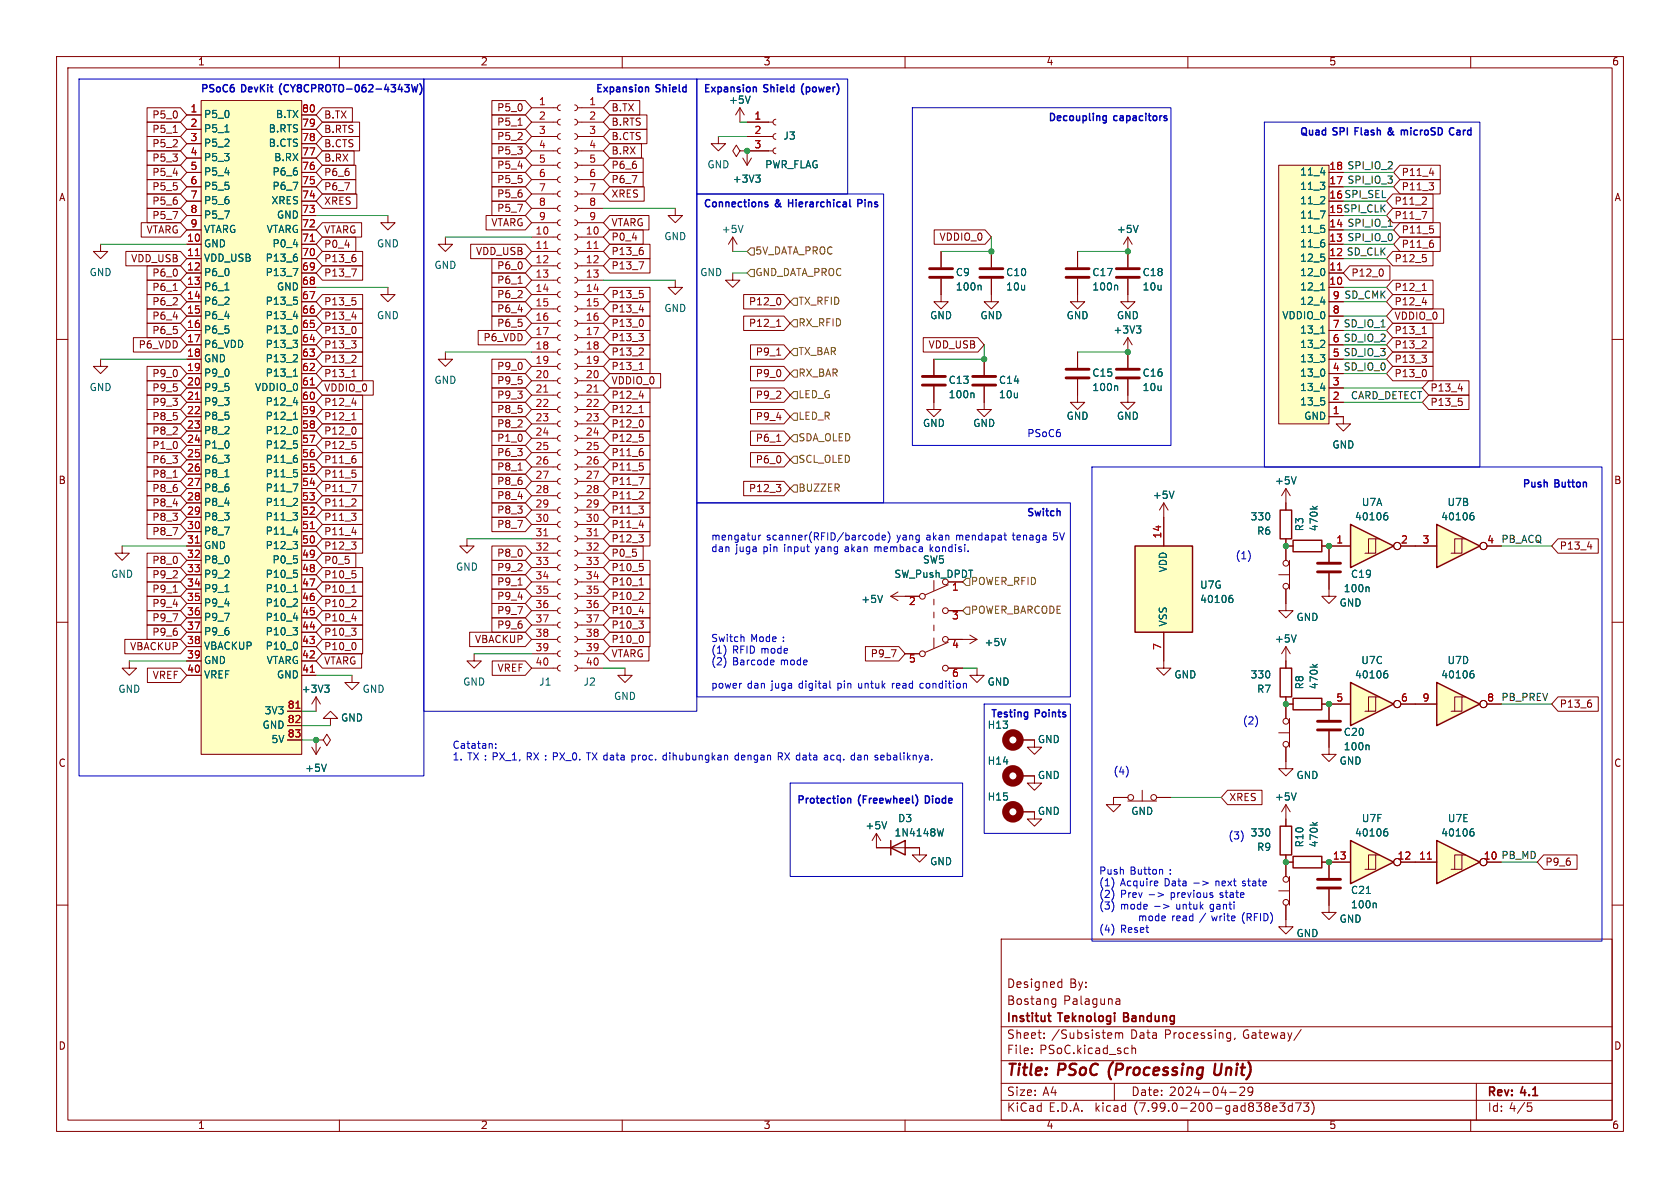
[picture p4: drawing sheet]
<svg xmlns="http://www.w3.org/2000/svg" width="297mm" height="210mm" viewBox="0 0 297 210" stroke-linecap="round" stroke-linejoin="round" font-family="sans-serif">
<defs><g id="words">
<g font-size="2.8" fill="#840000">
<text x="178" y="190.8">Title:</text>
<text x="187.1" y="190.8">PSoC (Processing</text>
<text x="215.9" y="190.8">Unit)</text>
</g>
<g font-size="2.1" fill="#840000">
<text x="178" y="177.9">Bostang</text>
<text x="178" y="174.9">Designed</text>
<text x="188" y="177.9">Palaguna</text>
<text x="189.1" y="174.9">By:</text>
<text x="178" y="183.9">Sheet:</text>
<text x="178" y="181.1">Institut</text>
<text x="185.9" y="183.9">/Subsistem</text>
<text x="187.3" y="181.1">Teknologi</text>
<text x="199.2" y="181.1">Bandung</text>
<text x="199.9" y="183.9">Data</text>
<text x="205.9" y="183.9">Processing,</text>
<text x="219.9" y="183.9">Gateway/</text>
<text x="178" y="186.6">File:</text>
<text x="183.8" y="186.6">PSoC.kicad_sch</text>
<text x="178" y="196.8">KiCad</text>
<text x="178" y="194">Size:</text>
<text x="184.3" y="194">A4</text>
<text x="185.4" y="196.8">E.D.A.</text>
<text x="193.7" y="196.8">kicad</text>
<text x="200" y="194">Date:</text>
<text x="200.6" y="196.8">(7.99.0-200-gad838e3d73)</text>
<text x="206.7" y="194">2024-04-29</text>
<text x="263" y="194.2">Rev:</text>
<text x="263" y="196.8">Id: 4/5</text>
<text x="269" y="194.2">4.1</text>
</g>
<g font-size="1.8" fill="#840000">
<text x="35" y="11.8">1</text>
<text x="85" y="11.8">2</text>
<text x="135" y="11.8">3</text>
<text x="185" y="11.8">4</text>
<text x="235" y="11.8">5</text>
<text x="285" y="11.8">6</text>
<text x="26.8" y="21.2">P5_0</text>
<text x="26.8" y="23.8">P5_1</text>
<text x="57.3" y="23.8">B.RTS</text>
<text x="57.3" y="21.2">B.TX</text>
<text x="87.8" y="20">P5_0</text>
<text x="87.8" y="22.5">P5_1</text>
<text x="108.1" y="22.5">B.RTS</text>
<text x="108.1" y="20">B.TX</text>
<text x="26.8" y="28.9">P5_3</text>
<text x="26.8" y="26.3">P5_2</text>
<text x="57.3" y="28.9">B.RX</text>
<text x="57.3" y="26.3">B.CTS</text>
<text x="87.8" y="27.6">P5_3</text>
<text x="87.8" y="25">P5_2</text>
<text x="108.1" y="25">B.CTS</text>
<text x="108.1" y="27.6">B.RX</text>
<text x="10.4" y="35.8">A</text>
<text x="26.8" y="33.9">P5_5</text>
<text x="26.8" y="31.4">P5_4</text>
<text x="57.3" y="31.4">P6_6</text>
<text x="57.3" y="33.9">P6_7</text>
<text x="87.8" y="35.2">P5_6</text>
<text x="87.8" y="32.7">P5_5</text>
<text x="87.8" y="30.1">P5_4</text>
<text x="108.1" y="30.1">P6_6</text>
<text x="108.1" y="32.7">P6_7</text>
<text x="108.1" y="35.2">XRES</text>
<text x="234.9" y="35.3">16 SPI_SEL</text>
<text x="234.9" y="32.8">17 SPI_IO_3</text>
<text x="234.9" y="30.2">18 SPI_IO_2</text>
<text x="247.8" y="33.9">P11_3</text>
<text x="247.8" y="31.4">P11_4</text>
<text x="285.4" y="35.8">A</text>
<text x="25.8" y="41.6">VTARG</text>
<text x="26.8" y="39">P5_7</text>
<text x="26.8" y="36.5">P5_6</text>
<text x="57.3" y="36.5">XRES</text>
<text x="57.3" y="41.6">VTARG</text>
<text x="86.7" y="40.3">VTARG</text>
<text x="87.8" y="37.7">P5_7</text>
<text x="108.1" y="40.3">VTARG</text>
<text x="234.9" y="40.4">14 SPI_IO_1</text>
<text x="234.9" y="37.8">15 SPI_CLK</text>
<text x="246.5" y="39">P11_7</text>
<text x="246.5" y="36.5">P11_2</text>
<text x="247.8" y="41.6">P11_5</text>
<text x="23.1" y="46.6">VDD_USB</text>
<text x="57.3" y="46.6">P13_6</text>
<text x="57.3" y="44.1">P0_4</text>
<text x="84" y="45.4">VDD_USB</text>
<text x="87.8" y="47.9">P6_0</text>
<text x="108.1" y="45.4">P13_6</text>
<text x="108.1" y="47.9">P13_7</text>
<text x="108.1" y="42.8">P0_4</text>
<text x="166" y="42.8">VDDIO_0</text>
<text x="234.9" y="45.5">12 SD_CLK</text>
<text x="234.9" y="42.9">13 SPI_IO_0</text>
<text x="246.5" y="46.6">P12_5</text>
<text x="247.8" y="44.1">P11_6</text>
<text x="26.8" y="51.7">P6_1</text>
<text x="26.8" y="49.2">P6_0</text>
<text x="57.3" y="49.2">P13_7</text>
<text x="87.8" y="50.4">P6_1</text>
<text x="87.8" y="53">P6_2</text>
<text x="108.1" y="53">P13_5</text>
<text x="238.9" y="49.2">P12_0</text>
<text x="246.5" y="51.7">P12_1</text>
<text x="26.8" y="56.8">P6_4</text>
<text x="26.8" y="59.3">P6_5</text>
<text x="26.8" y="54.3">P6_2</text>
<text x="57.3" y="54.3">P13_5</text>
<text x="57.3" y="59.3">P13_0</text>
<text x="57.3" y="56.8">P13_4</text>
<text x="87.8" y="58.1">P6_5</text>
<text x="87.8" y="55.5">P6_4</text>
<text x="108.1" y="58.1">P13_0</text>
<text x="108.1" y="55.5">P13_4</text>
<text x="132.3" y="54.3">P12_0</text>
<text x="132.3" y="58.1">P12_1</text>
<text x="246.5" y="59.3">P13_1</text>
<text x="246.5" y="54.3">P12_4</text>
<text x="246.5" y="56.8">VDDIO_0</text>
<text x="24.4" y="61.9">P6_VDD</text>
<text x="57.3" y="64.4">P13_2</text>
<text x="57.3" y="61.9">P13_3</text>
<text x="85.3" y="60.6">P6_VDD</text>
<text x="87.8" y="65.7">P9_0</text>
<text x="108.1" y="63.1">P13_2</text>
<text x="108.1" y="65.7">P13_1</text>
<text x="108.1" y="60.6">P13_3</text>
<text x="133.5" y="63.1">P9_1</text>
<text x="164" y="61.9">VDD_USB</text>
<text x="246.5" y="61.9">P13_2</text>
<text x="246.5" y="64.4">P13_3</text>
<text x="26.8" y="67">P9_0</text>
<text x="26.8" y="69.5">P9_5</text>
<text x="57.3" y="69.5">VDDIO_0</text>
<text x="57.3" y="67">P13_1</text>
<text x="87.8" y="70.8">P9_3</text>
<text x="87.8" y="68.2">P9_5</text>
<text x="108.1" y="70.8">P12_4</text>
<text x="108.1" y="68.2">VDDIO_0</text>
<text x="133.5" y="70.8">P9_2</text>
<text x="133.5" y="67">P9_0</text>
<text x="246.5" y="67">P13_0</text>
<text x="252.9" y="69.5">P13_4</text>
<text x="26.8" y="77.1">P8_2</text>
<text x="26.8" y="72">P9_3</text>
<text x="26.8" y="74.6">P8_5</text>
<text x="57.3" y="72">P12_4</text>
<text x="57.3" y="77.1">P12_0</text>
<text x="57.3" y="74.6">P12_1</text>
<text x="87.8" y="75.8">P8_2</text>
<text x="87.8" y="73.3">P8_5</text>
<text x="108.1" y="73.3">P12_1</text>
<text x="108.1" y="75.8">P12_0</text>
<text x="133.5" y="74.6">P9_4</text>
<text x="252.9" y="72">P13_5</text>
<text x="26.8" y="79.7">P1_0</text>
<text x="26.8" y="82.2">P6_3</text>
<text x="57.3" y="82.2">P11_6</text>
<text x="57.3" y="79.7">P12_5</text>
<text x="87.8" y="80.9">P6_3</text>
<text x="87.8" y="78.4">P1_0</text>
<text x="87.8" y="83.5">P8_1</text>
<text x="108.1" y="80.9">P11_6</text>
<text x="108.1" y="83.5">P11_5</text>
<text x="108.1" y="78.4">P12_5</text>
<text x="133.5" y="78.4">P6_1</text>
<text x="133.5" y="82.2">P6_0</text>
<text x="10.3" y="85.8">B</text>
<text x="26.8" y="87.3">P8_6</text>
<text x="26.8" y="89.8">P8_4</text>
<text x="26.8" y="84.7">P8_1</text>
<text x="57.3" y="84.7">P11_5</text>
<text x="57.3" y="87.3">P11_7</text>
<text x="57.3" y="89.8">P11_2</text>
<text x="87.8" y="86">P8_6</text>
<text x="87.8" y="88.5">P8_4</text>
<text x="108.1" y="88.5">P11_2</text>
<text x="108.1" y="86">P11_7</text>
<text x="132.3" y="87.3">P12_3</text>
<text x="285.3" y="85.8">B</text>
<text x="26.8" y="94.9">P8_7</text>
<text x="26.8" y="92.4">P8_3</text>
<text x="57.3" y="94.9">P11_4</text>
<text x="57.3" y="92.4">P11_3</text>
<text x="87.8" y="93.6">P8_7</text>
<text x="87.8" y="91.1">P8_3</text>
<text x="108.1" y="93.6">P11_4</text>
<text x="108.1" y="91.1">P11_3</text>
<text x="26.8" y="100">P8_0</text>
<text x="57.3" y="100">P0_5</text>
<text x="57.3" y="97.4">P12_3</text>
<text x="87.8" y="101.2">P9_2</text>
<text x="87.8" y="98.7">P8_0</text>
<text x="108.1" y="98.7">P0_5</text>
<text x="108.1" y="101.2">P10_5</text>
<text x="108.1" y="96.2">P12_3</text>
<text x="275.8" y="97.4">P13_4</text>
<text x="26.8" y="102.5">P9_2</text>
<text x="26.8" y="107.6">P9_4</text>
<text x="26.8" y="105.1">P9_1</text>
<text x="57.3" y="107.6">P10_2</text>
<text x="57.3" y="102.5">P10_5</text>
<text x="57.3" y="105.1">P10_1</text>
<text x="87.8" y="106.3">P9_4</text>
<text x="87.8" y="103.8">P9_1</text>
<text x="108.1" y="106.3">P10_2</text>
<text x="108.1" y="103.8">P10_1</text>
<text x="158.1" y="102.4">SW_Push_DPDT</text>
<text x="26.8" y="110.1">P9_7</text>
<text x="26.8" y="112.7">P9_6</text>
<text x="57.3" y="110.1">P10_4</text>
<text x="57.3" y="112.7">P10_3</text>
<text x="83.8" y="113.9">VBACKUP</text>
<text x="87.8" y="108.9">P9_7</text>
<text x="87.8" y="111.4">P9_6</text>
<text x="108.1" y="111.4">P10_3</text>
<text x="108.1" y="113.9">P10_0</text>
<text x="108.1" y="108.9">P10_4</text>
<text x="22.9" y="115.2">VBACKUP</text>
<text x="57.3" y="117.8">VTARG</text>
<text x="57.3" y="115.2">P10_0</text>
<text x="87.8" y="119">VREF</text>
<text x="108.1" y="116.5">VTARG</text>
<text x="153.8" y="116.5">P9_7</text>
<text x="26.9" y="120.3">VREF</text>
<text x="275.8" y="125.4">P13_6</text>
<text x="10.3" y="135.8">C</text>
<text x="285.3" y="135.8">C</text>
<text x="217.3" y="141.9">XRES</text>
<text x="262.3" y="152.1">10 PB_MD</text>
<text x="273.2" y="153.3">P9_6</text>
<text x="10.3" y="185.8">D</text>
<text x="285.3" y="185.8">D</text>
<text x="35" y="199.8">1</text>
<text x="85" y="199.8">2</text>
<text x="135" y="199.8">3</text>
<text x="185" y="199.8">4</text>
<text x="235" y="199.8">5</text>
<text x="285" y="199.8">6</text>
</g>
<g font-size="1.8" fill="#0000c2">
<text x="35.6" y="16.5">PSoC6</text>
<text x="42.8" y="16.5">DevKit</text>
<text x="49.9" y="16.5">(CY8CPROTO-062-4343W)</text>
<text x="105.4" y="16.5">Expansion</text>
<text x="116.1" y="16.5">Shield</text>
<text x="124.5" y="16.5">Expansion</text>
<text x="135.2" y="16.5">Shield</text>
<text x="142.2" y="16.5">(power)</text>
<text x="185.4" y="21.6">Decoupling</text>
<text x="197" y="21.6">capacitors</text>
<text x="229.9" y="24.1">Quad</text>
<text x="235.8" y="24.1">SPI</text>
<text x="240" y="24.1">Flash</text>
<text x="246.2" y="24.1">&amp;</text>
<text x="249" y="24.1">microSD</text>
<text x="257.9" y="24.1">Card</text>
<text x="124.5" y="36.8">Connections</text>
<text x="137.2" y="36.8">&amp;</text>
<text x="139.9" y="36.8">Hierarchical</text>
<text x="152.5" y="36.8">Pins</text>
<text x="181.6" y="77.5">PSoC6</text>
<text x="269.2" y="86.4">Push</text>
<text x="275" y="86.4">Button</text>
<text x="125.7" y="95.7">mengatur</text>
<text x="135.5" y="95.7">scanner(RFID/barcode)</text>
<text x="158.7" y="95.7">yang</text>
<text x="164" y="95.7">akan</text>
<text x="169.3" y="95.7">mendapat</text>
<text x="179.5" y="95.7">tenaga</text>
<text x="181.6" y="91.4">Switch</text>
<text x="186.8" y="95.7">5V</text>
<text x="125.7" y="97.8">dan</text>
<text x="130.1" y="97.8">juga</text>
<text x="135" y="97.8">pin</text>
<text x="138.8" y="97.8">input</text>
<text x="144.5" y="97.8">yang</text>
<text x="149.8" y="97.8">akan</text>
<text x="155.1" y="97.8">membaca</text>
<text x="165" y="97.8">kondisi.</text>
<text x="218.4" y="99.1">(1)</text>
<text x="125.7" y="113.7">Switch</text>
<text x="132.7" y="113.7">Mode</text>
<text x="138.5" y="113.7">:</text>
<text x="125.7" y="115.7">(1)</text>
<text x="125.7" y="117.8">(2)</text>
<text x="129.5" y="115.7">RFID mode</text>
<text x="129.5" y="117.8">Barcode</text>
<text x="138.1" y="117.8">mode</text>
<text x="125.7" y="121.9">power</text>
<text x="132.1" y="121.9">dan</text>
<text x="136.5" y="121.9">juga</text>
<text x="141.4" y="121.9">digital</text>
<text x="148.3" y="121.9">pin</text>
<text x="152.1" y="121.9">untuk</text>
<text x="158.2" y="121.9">read</text>
<text x="163.3" y="121.9">condition</text>
<text x="175.3" y="127">Testing</text>
<text x="183.1" y="127">Points</text>
<text x="219.7" y="128.3">(2)</text>
<text x="80" y="132.6">Catatan:</text>
<text x="80" y="134.6">1. TX : PX_1,</text>
<text x="93.4" y="134.6">RX : PX_0.</text>
<text x="104.4" y="134.6">TX data</text>
<text x="112.6" y="134.6">proc.</text>
<text x="118.2" y="134.6">dihubungkan</text>
<text x="131.1" y="134.6">dengan</text>
<text x="138.8" y="134.6">RX data</text>
<text x="147.2" y="134.6">acq.</text>
<text x="152.1" y="134.6">dan</text>
<text x="156.5" y="134.6">sebaliknya.</text>
<text x="196.8" y="137.2">(4)</text>
<text x="141" y="142.2">Protection</text>
<text x="151.8" y="142.2">(Freewheel)</text>
<text x="164.1" y="142.2">Diode</text>
<text x="217.2" y="148.6">(3)</text>
<text x="194.3" y="154.8">Push</text>
<text x="199.8" y="154.8">Button</text>
<text x="206.9" y="154.8">:</text>
<text x="194.3" y="156.9">(1)</text>
<text x="194.3" y="158.9">(2)</text>
<text x="194.3" y="161">(3)</text>
<text x="198.1" y="156.9">Acquire</text>
<text x="198.1" y="158.9">Prev</text>
<text x="198.1" y="161">mode</text>
<text x="205.9" y="156.9">Data</text>
<text x="207.1" y="158.9">previous</text>
<text x="208.1" y="161">untuk</text>
<text x="211.1" y="156.9">-&gt;</text>
<text x="214.2" y="161">ganti</text>
<text x="215.2" y="156.9">next</text>
<text x="215.9" y="158.9">state</text>
<text x="220" y="156.9">state</text>
<text x="194.3" y="165.1">(4)</text>
<text x="198.1" y="165.1">Reset</text>
<text x="202.3" y="163">mode</text>
<text x="208.3" y="163">read</text>
<text x="213.3" y="163">/</text>
<text x="215.6" y="163">write</text>
<text x="221" y="163">(RFID)</text>
</g>
<g font-size="1.8" fill="#a90000">
<text x="33.6" y="20.1">1</text>
<text x="33.6" y="22.6">2</text>
<text x="53.3" y="22.6">79</text>
<text x="53.3" y="20.1">80</text>
<text x="95.2" y="18.8">1</text>
<text x="95.2" y="21.3">2</text>
<text x="95.2" y="23.9">3</text>
<text x="104.1" y="18.8">1</text>
<text x="104.1" y="21.3">2</text>
<text x="104.1" y="23.9">3</text>
<text x="133.3" y="21.3">1</text>
<text x="133.3" y="23.9">2</text>
<text x="33.6" y="25.1">3</text>
<text x="33.6" y="27.7">4</text>
<text x="53.3" y="27.7">77</text>
<text x="53.3" y="25.1">78</text>
<text x="95.2" y="26.4">4</text>
<text x="95.2" y="29">5</text>
<text x="104.1" y="26.4">4</text>
<text x="104.1" y="29">5</text>
<text x="133.3" y="26.4">3</text>
<text x="33.6" y="30.2">5</text>
<text x="33.6" y="32.8">6</text>
<text x="33.6" y="35.3">7</text>
<text x="53.3" y="35.3">74</text>
<text x="53.3" y="32.8">75</text>
<text x="53.3" y="30.2">76</text>
<text x="95.2" y="31.5">6</text>
<text x="95.2" y="34">7</text>
<text x="104.1" y="31.5">6</text>
<text x="104.1" y="34">7</text>
<text x="234.9" y="35.3">16</text>
<text x="234.9" y="32.8">17</text>
<text x="234.9" y="30.2">18</text>
<text x="33.6" y="37.8">8</text>
<text x="33.6" y="40.4">9</text>
<text x="53.3" y="40.4">72</text>
<text x="53.3" y="37.8">73</text>
<text x="94.6" y="41.7">10</text>
<text x="95.2" y="36.6">8</text>
<text x="95.2" y="39.1">9</text>
<text x="103.5" y="41.7">10</text>
<text x="104.1" y="36.6">8</text>
<text x="104.1" y="39.1">9</text>
<text x="234.9" y="40.4">14</text>
<text x="234.9" y="37.8">15</text>
<text x="33" y="42.9">10</text>
<text x="33" y="45.5">11</text>
<text x="53.3" y="45.5">70</text>
<text x="53.3" y="42.9">71</text>
<text x="94.6" y="44.2">11</text>
<text x="94.6" y="46.7">12</text>
<text x="103.5" y="44.2">11</text>
<text x="103.5" y="46.7">12</text>
<text x="234.9" y="45.5">12</text>
<text x="234.9" y="42.9">13</text>
<text x="33" y="48">12</text>
<text x="33" y="50.5">13</text>
<text x="33" y="53.1">14</text>
<text x="53.3" y="53.1">67</text>
<text x="53.3" y="50.5">68</text>
<text x="53.3" y="48">69</text>
<text x="94.6" y="49.3">13</text>
<text x="94.6" y="51.8">14</text>
<text x="103.5" y="49.3">13</text>
<text x="103.5" y="51.8">14</text>
<text x="234.9" y="50.5">10</text>
<text x="234.9" y="48">11</text>
<text x="235.6" y="53.1">9</text>
<text x="33" y="55.6">15</text>
<text x="33" y="58.2">16</text>
<text x="53.3" y="58.2">65</text>
<text x="53.3" y="55.6">66</text>
<text x="94.6" y="54.4">15</text>
<text x="94.6" y="56.9">16</text>
<text x="94.6" y="59.4">17</text>
<text x="103.5" y="54.4">15</text>
<text x="103.5" y="56.9">16</text>
<text x="103.5" y="59.4">17</text>
<text x="235.6" y="55.6">8</text>
<text x="235.6" y="58.2">7</text>
<text x="33" y="60.7">17</text>
<text x="33" y="63.2">18</text>
<text x="33" y="65.8">19</text>
<text x="53.3" y="65.8">62</text>
<text x="53.3" y="63.2">63</text>
<text x="53.3" y="60.7">64</text>
<text x="94.6" y="62">18</text>
<text x="94.6" y="64.5">19</text>
<text x="103.5" y="62">18</text>
<text x="103.5" y="64.5">19</text>
<text x="235.6" y="65.8">4</text>
<text x="235.6" y="63.2">5</text>
<text x="235.6" y="60.7">6</text>
<text x="33" y="68.3">20</text>
<text x="33" y="70.9">21</text>
<text x="53.3" y="70.9">60</text>
<text x="53.3" y="68.3">61</text>
<text x="94.6" y="67.1">20</text>
<text x="94.6" y="69.6">21</text>
<text x="103.5" y="67.1">20</text>
<text x="103.5" y="69.6">21</text>
<text x="235.6" y="70.9">2</text>
<text x="235.6" y="68.3">3</text>
<text x="33" y="73.4">22</text>
<text x="33" y="75.9">23</text>
<text x="53.3" y="75.9">58</text>
<text x="53.3" y="73.4">59</text>
<text x="94.6" y="72.1">22</text>
<text x="94.6" y="74.7">23</text>
<text x="94.6" y="77.2">24</text>
<text x="103.5" y="72.1">22</text>
<text x="103.5" y="74.7">23</text>
<text x="103.5" y="77.2">24</text>
<text x="235.6" y="73.4">1</text>
<text x="33" y="78.5">24</text>
<text x="33" y="81">25</text>
<text x="33" y="83.6">26</text>
<text x="53.3" y="83.6">55</text>
<text x="53.3" y="81">56</text>
<text x="53.3" y="78.5">57</text>
<text x="94.6" y="79.8">25</text>
<text x="94.6" y="82.3">26</text>
<text x="103.5" y="79.8">25</text>
<text x="103.5" y="82.3">26</text>
<text x="33" y="86.1">27</text>
<text x="33" y="88.6">28</text>
<text x="53.3" y="88.6">53</text>
<text x="53.3" y="86.1">54</text>
<text x="94.6" y="84.8">27</text>
<text x="94.6" y="87.4">28</text>
<text x="94.6" y="89.9">29</text>
<text x="103.5" y="84.8">27</text>
<text x="103.5" y="87.4">28</text>
<text x="103.5" y="89.9">29</text>
<text x="33" y="91.2">29</text>
<text x="33" y="93.7">30</text>
<text x="53.3" y="93.7">51</text>
<text x="53.3" y="91.2">52</text>
<text x="94.6" y="92.5">30</text>
<text x="94.6" y="95">31</text>
<text x="103.5" y="92.5">30</text>
<text x="103.5" y="95">31</text>
<text x="205.5" y="95.3" transform="rotate(-90 205.5 95.3)">14</text>
<text x="33" y="96.3">31</text>
<text x="33" y="98.8">32</text>
<text x="33" y="101.3">33</text>
<text x="53.3" y="101.3">48</text>
<text x="53.3" y="98.8">49</text>
<text x="53.3" y="96.3">50</text>
<text x="94.6" y="97.5">32</text>
<text x="94.6" y="100.1">33</text>
<text x="103.5" y="97.5">32</text>
<text x="103.5" y="100.1">33</text>
<text x="236.2" y="96.3">1</text>
<text x="247.6" y="96.3">2</text>
<text x="251.4" y="96.3">3</text>
<text x="262.9" y="96.3">4</text>
<text x="33" y="103.9">34</text>
<text x="33" y="106.4">35</text>
<text x="53.3" y="106.4">46</text>
<text x="53.3" y="103.9">47</text>
<text x="94.6" y="102.6">34</text>
<text x="94.6" y="105.2">35</text>
<text x="94.6" y="107.7">36</text>
<text x="103.5" y="102.6">34</text>
<text x="103.5" y="105.2">35</text>
<text x="103.5" y="107.7">36</text>
<text x="160.6" y="107.3">2</text>
<text x="168.2" y="104.8">1</text>
<text x="33" y="109">36</text>
<text x="33" y="111.5">37</text>
<text x="53.3" y="111.5">44</text>
<text x="53.3" y="109">45</text>
<text x="94.6" y="110.2">37</text>
<text x="94.6" y="112.8">38</text>
<text x="103.5" y="110.2">37</text>
<text x="103.5" y="112.8">38</text>
<text x="168.2" y="109.9">3</text>
<text x="33" y="114">38</text>
<text x="33" y="116.6">39</text>
<text x="33" y="119.1">40</text>
<text x="53.3" y="119.1">41</text>
<text x="53.3" y="116.6">42</text>
<text x="53.3" y="114">43</text>
<text x="94.6" y="115.3">39</text>
<text x="94.6" y="117.9">40</text>
<text x="103.5" y="115.3">39</text>
<text x="103.5" y="117.9">40</text>
<text x="160.6" y="117.5">5</text>
<text x="168.2" y="114.9">4</text>
<text x="205.5" y="115" transform="rotate(-90 205.5 115)">7</text>
<text x="50.8" y="125.5">81</text>
<text x="168.2" y="120">6</text>
<text x="236.2" y="124.2">5</text>
<text x="247.6" y="124.2">6</text>
<text x="251.4" y="124.2">9</text>
<text x="262.9" y="124.2">8</text>
<text x="50.8" y="128">82</text>
<text x="50.8" y="130.6">83</text>
<text x="235.6" y="152.1">13</text>
<text x="247" y="152.1">12</text>
<text x="250.8" y="152.1">11</text>
<text x="262.3" y="152.1">10</text>
</g>
<g font-size="1.8" fill="#006464">
<text x="36.1" y="21.1">P5_0</text>
<text x="36.1" y="23.7">P5_1</text>
<text x="47.4" y="23.7">B.RTS</text>
<text x="48.7" y="21.1">B.TX</text>
<text x="128.8" y="18.6">+5V</text>
<text x="36.1" y="26.2">P5_2</text>
<text x="36.1" y="28.8">P5_3</text>
<text x="47.4" y="26.2">B.CTS</text>
<text x="48.4" y="28.8">B.RX</text>
<text x="138.4" y="25">J3</text>
<text x="36.1" y="31.3">P5_4</text>
<text x="36.1" y="33.8">P5_5</text>
<text x="48" y="33.8">P6_7</text>
<text x="48" y="31.3">P6_6</text>
<text x="125" y="30">GND</text>
<text x="129.5" y="32.6">+3V3</text>
<text x="135.2" y="30">PWR_FLAG</text>
<text x="229.7" y="33.8">11_3</text>
<text x="229.7" y="31.3">11_4</text>
<text x="36.1" y="36.4">P5_6</text>
<text x="36.1" y="38.9">P5_7</text>
<text x="36.1" y="41.5">VTARG</text>
<text x="47" y="41.5">VTARG</text>
<text x="47.9" y="36.4">XRES</text>
<text x="48.8" y="38.9">GND</text>
<text x="127.5" y="41.5">+5V</text>
<text x="197.4" y="41.5">+5V</text>
<text x="229.7" y="41.5">11_5</text>
<text x="229.7" y="38.9">11_7</text>
<text x="229.7" y="36.4">11_2</text>
<text x="36.1" y="44">GND</text>
<text x="36.1" y="46.5">VDD_USB</text>
<text x="46.8" y="46.5">P13_6</text>
<text x="48" y="44">P0_4</text>
<text x="66.6" y="44">GND</text>
<text x="76.7" y="47.8">GND</text>
<text x="117.4" y="42.7">GND</text>
<text x="229.7" y="46.5">12_5</text>
<text x="229.7" y="44">11_6</text>
<text x="15.8" y="49.1">GND</text>
<text x="36.1" y="49.1">P6_0</text>
<text x="36.1" y="51.6">P6_1</text>
<text x="46.8" y="49.1">P13_7</text>
<text x="48.8" y="51.6">GND</text>
<text x="123.7" y="49.1">GND</text>
<text x="168.9" y="49.1">C9</text>
<text x="168.9" y="51.6">100n</text>
<text x="177.8" y="49.1">C10</text>
<text x="177.8" y="51.6">10u</text>
<text x="193" y="49.1">C17</text>
<text x="193" y="51.6">100n</text>
<text x="201.9" y="49.1">C18</text>
<text x="201.9" y="51.6">10u</text>
<text x="229.7" y="51.6">12_1</text>
<text x="229.7" y="49.1">12_0</text>
<text x="36.1" y="54.2">P6_2</text>
<text x="36.1" y="56.7">P6_4</text>
<text x="36.1" y="59.2">P6_5</text>
<text x="46.8" y="59.2">P13_0</text>
<text x="46.8" y="56.7">P13_4</text>
<text x="46.8" y="54.2">P13_5</text>
<text x="66.6" y="56.7">GND</text>
<text x="117.4" y="55.4">GND</text>
<text x="164.4" y="56.7">GND</text>
<text x="173.3" y="56.7">GND</text>
<text x="188.5" y="56.7">GND</text>
<text x="196.8" y="59.2">+3V3</text>
<text x="197.4" y="56.7">GND</text>
<text x="226.6" y="56.7">VDDIO_0</text>
<text x="229.7" y="59.2">13_1</text>
<text x="229.7" y="54.2">12_4</text>
<text x="36.1" y="61.8">P6_VDD</text>
<text x="36.1" y="64.3">GND</text>
<text x="46.8" y="64.3">P13_2</text>
<text x="46.8" y="61.8">P13_3</text>
<text x="229.7" y="64.3">13_3</text>
<text x="229.7" y="61.8">13_2</text>
<text x="15.8" y="69.4">GND</text>
<text x="36.1" y="66.9">P9_0</text>
<text x="36.1" y="69.4">P9_5</text>
<text x="36.1" y="71.9">P9_3</text>
<text x="45" y="69.4">VDDIO_0</text>
<text x="46.8" y="71.9">P12_4</text>
<text x="46.8" y="66.9">P13_1</text>
<text x="76.7" y="68.1">GND</text>
<text x="167.6" y="68.1">C13</text>
<text x="167.6" y="70.7">100n</text>
<text x="176.5" y="68.1">C14</text>
<text x="176.5" y="70.7">10u</text>
<text x="193" y="66.9">C15</text>
<text x="193" y="69.4">100n</text>
<text x="201.9" y="66.9">C16</text>
<text x="201.9" y="69.4">10u</text>
<text x="229.7" y="71.9">13_5</text>
<text x="229.7" y="69.4">13_4</text>
<text x="229.7" y="66.9">13_0</text>
<text x="36.1" y="74.5">P8_5</text>
<text x="36.1" y="77">P8_2</text>
<text x="46.8" y="77">P12_0</text>
<text x="46.8" y="74.5">P12_1</text>
<text x="163.1" y="75.8">GND</text>
<text x="172" y="75.8">GND</text>
<text x="188.5" y="74.5">GND</text>
<text x="197.4" y="74.5">GND</text>
<text x="230.4" y="74.5">GND</text>
<text x="36.1" y="79.6">P1_0</text>
<text x="36.1" y="82.1">P6_3</text>
<text x="46.8" y="82.1">P11_6</text>
<text x="46.8" y="79.6">P12_5</text>
<text x="235.5" y="79.6">GND</text>
<text x="36.1" y="84.6">P8_1</text>
<text x="36.1" y="87.2">P8_6</text>
<text x="36.1" y="89.7">P8_4</text>
<text x="46.8" y="89.7">P11_2</text>
<text x="46.8" y="87.2">P11_7</text>
<text x="46.8" y="84.6">P11_5</text>
<text x="203.7" y="88.5">+5V</text>
<text x="225.3" y="85.9">+5V</text>
<text x="240.7" y="89.7">U7A</text>
<text x="255.8" y="89.7">U7B</text>
<text x="36.1" y="92.3">P8_3</text>
<text x="36.1" y="94.8">P8_7</text>
<text x="46.8" y="94.8">P11_4</text>
<text x="46.8" y="92.3">P11_3</text>
<text x="221" y="92.3">330</text>
<text x="222.2" y="94.8">R6</text>
<text x="230.7" y="94" transform="rotate(-90 230.7 94)">R3</text>
<text x="233.2" y="94" transform="rotate(-90 233.2 94)">470k</text>
<text x="239.5" y="92.3">40106</text>
<text x="254.7" y="92.3">40106</text>
<text x="36.1" y="97.3">GND</text>
<text x="36.1" y="99.9">P8_0</text>
<text x="46.8" y="97.3">P12_3</text>
<text x="48" y="99.9">P0_5</text>
<text x="80.6" y="101.2">GND</text>
<text x="163.1" y="99.9">SW5</text>
<text x="206.6" y="101.3" transform="rotate(-90 206.6 101.3)">VDD</text>
<text x="19.6" y="102.4">GND</text>
<text x="36.1" y="102.4">P9_2</text>
<text x="36.1" y="105">P9_1</text>
<text x="36.1" y="107.5">P9_4</text>
<text x="46.8" y="107.5">P10_2</text>
<text x="46.8" y="105">P10_1</text>
<text x="46.8" y="102.4">P10_5</text>
<text x="152.2" y="106.9">+5V</text>
<text x="212.1" y="104.3">U7G</text>
<text x="212.1" y="106.9">40106</text>
<text x="236.8" y="107.5">GND</text>
<text x="237.5" y="105">100n</text>
<text x="238.8" y="102.4">C19</text>
<text x="36.1" y="110">P9_7</text>
<text x="36.1" y="112.6">P9_6</text>
<text x="46.8" y="112.6">P10_3</text>
<text x="46.8" y="110">P10_4</text>
<text x="206.6" y="110.7" transform="rotate(-90 206.6 110.7)">VSS</text>
<text x="225.3" y="113.9">+5V</text>
<text x="229.1" y="110">GND</text>
<text x="36.1" y="115.1">VBACKUP</text>
<text x="36.1" y="117.7">GND</text>
<text x="46.8" y="115.1">P10_0</text>
<text x="47" y="117.7">VTARG</text>
<text x="174" y="114.5">+5V</text>
<text x="240.6" y="117.7">U7C</text>
<text x="255.8" y="117.7">U7D</text>
<text x="20.9" y="122.7">GND</text>
<text x="36.1" y="120.2">VREF</text>
<text x="48.8" y="120.2">GND</text>
<text x="53.3" y="122.7">+3V3</text>
<text x="64" y="122.7">GND</text>
<text x="81.8" y="121.5">GND</text>
<text x="95.3" y="121.5">J1</text>
<text x="103.1" y="121.5">J2</text>
<text x="108.5" y="124">GND</text>
<text x="174.5" y="121.5">GND</text>
<text x="207.6" y="120.2">GND</text>
<text x="221" y="120.2">330</text>
<text x="222.2" y="122.7">R7</text>
<text x="230.7" y="121.9" transform="rotate(-90 230.7 121.9)">R8</text>
<text x="233.2" y="121.9" transform="rotate(-90 233.2 121.9)">470k</text>
<text x="239.5" y="120.2">40106</text>
<text x="254.7" y="120.2">40106</text>
<text x="46.3" y="129.1">GND</text>
<text x="46.7" y="126.6">3V3</text>
<text x="47.9" y="131.6">5V</text>
<text x="60.2" y="127.8">GND</text>
<text x="174.6" y="129.1">H13</text>
<text x="183.4" y="131.6">GND</text>
<text x="237.5" y="130.4">C20</text>
<text x="53.9" y="136.7">+5V</text>
<text x="174.6" y="135.4">H14</text>
<text x="183.4" y="138">GND</text>
<text x="229.1" y="138">GND</text>
<text x="236.8" y="135.4">GND</text>
<text x="237.5" y="132.9">100n</text>
<text x="174.6" y="141.8">H15</text>
<text x="225.3" y="141.8">+5V</text>
<text x="152.9" y="146.9">+5V</text>
<text x="158.1" y="148.1">1N4148W</text>
<text x="158.7" y="145.6">D3</text>
<text x="183.4" y="144.3">GND</text>
<text x="199.9" y="144.3">GND</text>
<text x="221" y="148.1">330</text>
<text x="230.7" y="149.9" transform="rotate(-90 230.7 149.9)">R10</text>
<text x="233.2" y="149.9" transform="rotate(-90 233.2 149.9)">470k</text>
<text x="239.5" y="148.1">40106</text>
<text x="240.7" y="145.6">U7F</text>
<text x="254.7" y="148.1">40106</text>
<text x="255.9" y="145.6">U7E</text>
<text x="164.4" y="153.2">GND</text>
<text x="222.2" y="150.7">R9</text>
<text x="238.8" y="158.3">C21</text>
<text x="238.8" y="160.8">100n</text>
<text x="229.1" y="165.9">GND</text>
<text x="236.8" y="163.4">GND</text>
</g>
<g font-size="1.8" fill="#725600">
<text x="133.5" y="45.3">5V_DATA_PROC</text>
<text x="133.5" y="49.1">GND_DATA_PROC</text>
<text x="141.2" y="54.2">TX_RFID</text>
<text x="141.2" y="58">RX_RFID</text>
<text x="141.2" y="63.1">TX_BAR</text>
<text x="141.2" y="70.7">LED_G</text>
<text x="141.2" y="66.9">RX_BAR</text>
<text x="141.2" y="74.5">LED_R</text>
<text x="141.2" y="82.1">SCL_OLED</text>
<text x="141.2" y="78.3">SDA_OLED</text>
<text x="141.2" y="87.2">BUZZER</text>
<text x="171.6" y="103.7">POWER_RFID</text>
<text x="171.6" y="108.8">POWER_BARCODE</text>
</g>
<g font-size="1.8" fill="#0f0f0f">
<text x="235.6" y="53.1">9 SD_CMK</text>
<text x="235.6" y="58.2">7 SD_IO_1</text>
<text x="235.6" y="65.8">4 SD_IO_0</text>
<text x="235.6" y="63.2">5 SD_IO_3</text>
<text x="235.6" y="60.7">6 SD_IO_2</text>
<text x="238.7" y="70.8">CARD_DETECT</text>
<text x="265.4" y="96.2">PB_ACQ</text>
<text x="265.4" y="124.1">PB_PREV</text>
</g>
</g></defs>
<g fill="none" stroke="#840000" stroke-width=".18">
<path d="M10 10h277v190h-277zM12 12h273v186h-273zM60 10v2M110 10v2M160 10v2M210 10v2M260 10v2M68.6 38.1v1.3h1.2l-1.2 1.2-1.3-1.2h1.3M226.1 29.2h8.8v45.7h-8.8zM10 60h2M17.8 43.2v1.3h1.2l-1.2 1.2-1.3-1.2h1.3M78.7 41.9v1.3h1.3l-1.3 1.3-1.2-1.3h1.2"/>
<path d="M199.4 41.9l-.8 1.3M199.4 41.9v2.6M199.4 41.9l.8 1.3M234.9 50.8h2.6M234.9 48.3h2.6M234.9 58.4h2.6M234.9 55.9h2.6M234.9 53.3h2.6M285 60h2M78.7 62.2v1.3h1.3l-1.3 1.3-1.2-1.3h1.2M174 68.3v4.1h1.3l-1.3 1.3-1.3-1.3h1.3M174 63.5v2.8"/>
<path d="M190.5 62.2v2.8M190.5 67.1v2.8M234.9 73.7h2.6v1.2h1.3l-1.3 1.3-1.3-1.3h1.3M234.9 71.1h2.6M234.9 68.6h2.6M234.9 66h2.6M234.9 63.5h2.6M234.9 61h2.6M10 110h2M62.2 119.4v1.3h1.3l-1.3 1.2-1.2-1.2h1.2M83.8 115.6v1.2h1.3l-1.3 1.3-1.3-1.3h1.3M110.5 118.1v1.3h1.3l-1.3 1.3-1.3-1.3h1.3"/>
<path d="M160 105.4h2.6M160 115.6h2.6M165.1 102.6v1.8M165.1 105.9v1M165.1 108.2v1M165.1 110.5v1M165.1 112.8v1.8M167.6 113h5.1M167.6 113.5l-4 1.8M167.6 103.4l-4 1.8M167.6 108h2.6M167.6 118.1h2.6"/>
<path d="M171.4 112.3l1.3 .7M172.7 118.1v1.3h1.3l-1.3 1.3-1.3-1.3h1.3M172.7 113l-1.3 .8M285 110h2M55.1 132.1l.8 1.3M55.9 130.8h1.2l.7-1 .6 1-.6 1-.7-1M55.9 130.8h.1M55.9 123.2l-.8 1.3M55.9 123.2v2.5M55.9 130.8v2.6M55.9 123.2l.7 1.3M56.6 132.1l-.7 1.3"/>
<path d="M58.4 127h1.3l-1.3-1.3-1.3 1.3h1.3v1.3M180.3 137.2h2.6v1.2h1.2l-1.2 1.3-1.3-1.3h1.3M180.3 130.8h2.6v1.3h1.2l-1.2 1.3-1.3-1.3h1.3M10 160h2M154.9 147.3v2.6h7.7v1.2h1.2l-1.2 1.3-1.3-1.3h1.3M154.9 147.3l-.7 1.3M154.9 147.3l.8 1.3M180.3 143.5h2.6v1.3h1.2l-1.2 1.3-1.3-1.3h1.3M226.1 157.5h1.9M227.3 142.2l-.7 1.3M227.3 142.2v2.6M227.3 142.2l.8 1.3"/>
<path d="M228 154.9v5.1M228.6 152.4h-1.3v2.5M233.7 152.4h1.2M285 160h2M177 166h108v32h-108zM186.2 176.6h.4M186.6 176.6v1.2l-.1 .2-.4 .1M186.6 177.5l-.4 .1M187.3 173.6h.4M187.7 173.1v1.5M187.7 174.5l-.4 .1M197.5 176.6h.3l.2 .2v.8"/>
<path d="M198 177.5l-.5 .1M198 176.9l-.5 .1M227.3 160v2.6M60 198v2M110 198v2M160 198v2M177 194.5h108M177 191.5h108M177 187.5h108M177 181.5h108M182.4 186.1v.2M182.4 185.3v.2"/>
<path d="M184.6 183.4v.2M184.6 182.6v.2M197 191.5v3M197.2 182.6v1M197.2 182.7l.4-.1 .2 .2M197.8 182.8l.2-.2h.4l.1 1M197.8 182.8v.8M200.1 184.8v1.5M200.1 185.4l.2-.1h.4l.1 1M210 198v2M217.1 182.6h.5M217.4 193.1h1.1"/>
<path d="M217.6 182.6v1.2l-.3 .3M217.6 183.5l-.5 .1M218.3 183.5l-.1 .3M220 192.3v.5l-.9 .9h.9M220.7 192.3l-.1 .5 .2 .2 .4 .1 .3-.3M221.4 192.3a.99 .99 0 0 1-.4 1.4h-.2M226.2 195h1l-.5 .5 .4 .2v.6l-.2 .2h-.4l-.3-.2M228.5 195.5h-.5l-.3 .2v.5l.2 .2h.6M228.5 195v1.5M229 195h1l-.6 1.5M230 182l-1.3 1.9M230.5 195h.9l-.5 .5 .4 .2v.6l-.2 .2h-.4l-.2-.2"/>
<path d="M231.9 194.7a1.72 1.72 0 0 1 0 2.3M260 198v2M261 191.5v6.5M270.2 195.5h.3l.3 .3-.1 .6-.5 .1"/>
<circle cx="163.1" cy="115.6" r=".51"/>
<circle cx="163.1" cy="105.4" r=".51"/>
<circle cx="167.1" cy="113" r=".51"/>
<circle cx="167.1" cy="102.9" r=".51"/>
<circle cx="167.1" cy="118.1" r=".51"/>
<circle cx="167.1" cy="108" r=".51"/>
<circle cx="227.3" cy="159.5" r=".51"/>
<circle cx="227.3" cy="155.4" r=".51"/>
</g>
<path d="M196.8 187.8l-.1 .1M214.9 188l-.3 1.7 .2 .2 .6 .1M220.7 187.8l.1 .1" fill="none" stroke="#840000" stroke-width=".4"/>
<path d="M185.2 179.6h.6M185.6 180.6h.2" fill="none" stroke="#840000" stroke-width=".3"/>
<g fill="none" stroke="#006464" stroke-width=".18">
<path d="M201.2 39.8l-.4 1.3M233.4 37.3h.9l-.6 1.3M233.4 36h.8M233.5 30.5h.8M234.1 34.9v.4M233.5 51.3h.7M233.5 58.9h.7M233.5 53.4h.8M234.1 45.5v.6M234.1 40.4v.6M197.4 68.2l.2 .2v.6M233.4 61.4h.8"/>
<path d="M233.5 68.6h.8M234.1 60.3v.4M234.1 70.9v.6M177.8 112.9l-.4 1.2M57.4 121.1h.8l-.4 .5M57.7 135.1l-.4 1.3M57.9 121.6l.3 .2v.3l-.3 .3M156.8 145.2l-.5 1.3M166.8 146.5l-.3 1.3M229.1 140.2l-.4 1.2M232 145.4l.5 .5M232.9 145.4l-.5 .3"/>
</g>
<path d="M226.1 29.2h8.8v45.7h-8.8z" fill="#ffffc2" stroke="#ffffc2" stroke-width=".18"/>
<path d="M236.5 47.7h.7" fill="none" stroke="#a90000" stroke-width=".18"/>
<path d="M157.5 149.9l2.5-1.3v2.5zM157.5 148.6v2.5M228.6 151.4h5.1v2h-5.1z" fill="none" stroke="#840000" stroke-width=".25"/>
<g fill="none" stroke="#840000" stroke-width="1.3">
<circle cx="179.1" cy="130.8" r="1.27"/>
<circle cx="179.1" cy="137.2" r="1.27"/>
<circle cx="179.1" cy="143.5" r="1.27"/>
</g>
<path d="M172 68.1h4M172 66.5h4M188.5 66.8h4M188.5 65.3h4" fill="none" stroke="#840000" stroke-width=".51"/>
<path d="M254 92.7l7.6 3.8-7.6 3.8z" fill="#ffffc2"/>
<g fill="none" stroke="#840000" stroke-width=".18">
<path d="M250.2 96.5h3.8M258.4 95.3h-1.2v2.5M259.1 95.3h-.7v2.5h-1.9M262.9 96.5h2.5"/>
<circle cx="262.3" cy="96.5" r=".63"/>
</g>
<path d="M254 92.7l7.6 3.8-7.6 3.8z" fill="none" stroke="#840000" stroke-width=".25"/>
<path d="M260.1 91.1l.4 .1 .1 .2-.1 .4-.4 .1M260.5 90.6l-.4 .1" fill="none" stroke="#006464" stroke-width=".18"/>
<path d="M254 120.7l7.6 3.8-7.6 3.8z" fill="#ffffc2"/>
<g fill="none" stroke="#840000" stroke-width=".18">
<path d="M234.9 104.1v1.3h1.3l-1.3 1.3-1.2-1.3h1.2M250.2 124.5h3.8M258.4 123.2h-1.2v2.5M259.1 123.2h-.7v2.5h-1.9M262.9 124.5h2.5"/>
<circle cx="262.3" cy="124.5" r=".63"/>
</g>
<path d="M254 120.7l7.6 3.8-7.6 3.8z" fill="none" stroke="#840000" stroke-width=".25"/>
<path d="M260.1 119.1h.4l.1 .2-.1 .4-.4 .1M260.5 118.6h-.4" fill="none" stroke="#006464" stroke-width=".18"/>
<path d="M238.8 120.7l7.6 3.8-7.6 3.8z" fill="#ffffc2"/>
<g fill="none" stroke="#840000" stroke-width=".18">
<path d="M205.7 116.8v1.3h1.3l-1.3 1.3-1.2-1.3h1.2M234.9 124.5h3.9M243.2 123.2h-1.3v2.5M243.8 123.2h-.6v2.5h-1.9M247.6 124.5h2.6M227.3 162.6v1.2h1.3l-1.3 1.3-1.2-1.3h1.2"/>
<circle cx="247" cy="124.5" r=".63"/>
</g>
<path d="M238.8 120.7l7.6 3.8-7.6 3.8z" fill="none" stroke="#840000" stroke-width=".25"/>
<path d="M244.9 119.1h.2l.3 .2-.1 .4-.4 .1M245.2 118.6h-.3" fill="none" stroke="#006464" stroke-width=".18"/>
<path d="M254 148.6l7.6 3.8-7.6 3.8z" fill="#ffffc2"/>
<g fill="none" stroke="#840000" stroke-width=".18">
<path d="M129.5 41.9l-.7 1.3M129.5 41.9v2.6M129.5 41.9l.8 1.3M166.4 49.3v4h1.2l-1.2 1.3-1.3-1.3h1.3M166.4 44.5v2.7M175.3 49.3v4h1.2l-1.2 1.3-1.3-1.3h1.3M175.3 44.5v2.7M190.5 49.3v4h1.3l-1.3 1.3-1.3-1.3h1.3M190.5 44.5v2.7M199.4 49.3v4h1.3l-1.3 1.3-1.3-1.3h1.3M199.4 44.5v2.7M199.4 59.7v5.3"/>
<path d="M199.4 59.7l-.8 1.3M199.4 59.7l.8 1.3M165.1 68.3v4.1h1.3l-1.3 1.3-1.3-1.3h1.3M165.1 63.5v2.8M190.5 69.9v1.2h1.3l-1.3 1.3-1.3-1.3h1.3M199.4 67.1v4h1.3l-1.3 1.3-1.3-1.3h1.3M205.7 88.9v7.6M205.7 88.9l-.7 1.3M205.7 88.9l.8 1.3M227.3 86.4v3.8M227.3 95.3v3.8M227.3 86.4l-.7 1.2"/>
<path d="M227.3 86.4l.8 1.2M227.3 96.5h1.3M228 99.1v5M233.7 96.5h1.2M157.5 105.4l1.2 .8M157.5 105.4h2.5M158.7 104.6l-1.2 .8M205.7 111.8v5M226.1 101.6h1.9M227.3 104.1v2.6M250.2 152.4h3.8M258.4 151.1h-1.2v2.6"/>
<path d="M259.1 151.1h-.7v2.6h-1.9"/>
<circle cx="227.3" cy="99.6" r=".51"/>
<circle cx="227.3" cy="103.6" r=".51"/>
<circle cx="262.3" cy="152.4" r=".63"/>
</g>
<path d="M200.7 96.5h10.1v15.3h-10.1zM226.3 90.2h2v5.1h-2zM228.6 95.5h5.1v2h-5.1zM254 148.6l7.6 3.8-7.6 3.8z" fill="none" stroke="#840000" stroke-width=".25"/>
<path d="M252.3 151.9h.8" fill="none" stroke="#a90000" stroke-width=".18"/>
<g fill="none" stroke="#006464" stroke-width=".18">
<path d="M131.4 39.8l-.5 1.3M173.3 50.4l.2 .2v.7M197.4 50.4l.2 .2v.7M200.9 57.6h.8l-.4 .5M201.4 58.1l.3 .2v.3l-.3 .3M172 69.5l.2 .2v.6M207.6 86.8l-.5 1.3M229.1 84.3l-.4 1.3M232 89.5l.5 .5M232.9 89.5l-.5 .4M156 105.2l-.4 1.3M217.5 105.7h.2l.3 .3-.1 .4-.4 .1"/>
<path d="M217.8 105.2l-.3 .1M260.1 147l.4 .1 .1 .1-.1 .5-.4 .1M260.5 146.5l-.4 .1"/>
</g>
<path d="M164.3 49h4.1M164.3 47.5h4.1M173.2 49h4.1M173.2 47.5h4.1M188.5 49h4M188.5 47.5h4M197.4 49h4M197.4 47.5h4M163.1 68.1h4M163.1 66.5h4M197.4 66.8h4M197.4 65.3h4" fill="none" stroke="#840000" stroke-width=".51"/>
<path d="M200.7 96.5h10.1v15.3h-10.1z" fill="#ffffc2" stroke="#ffffc2" stroke-width=".18"/>
<path d="M238.8 92.7l7.6 3.8-7.6 3.8z" fill="#ffffc2"/>
<g fill="none" stroke="#840000" stroke-width=".18">
<path d="M132.1 26.7h4.6M132.1 24.1h4.6M132.1 21.6h4.6M137.2 26.2l-.4 .1-.1 .4 .1 .3 .4 .2M137.2 23.6l-.4 .2-.1 .3 .1 .4 .4 .1M137.2 21.1l-.4 .1-.1 .4 .1 .3 .4 .2M129.5 48.3v1.2h1.3l-1.3 1.3-1.2-1.3h1.2M238.8 96.5h-3.9v2.8M243.2 95.3h-1.3v2.5M243.8 95.3h-.6v2.5h-1.9M247.6 96.5h2.6M227.3 106.7v1.3h1.3l-1.3 1.2-1.2-1.2h1.2"/>
<path d="M227.3 114.3v3.8M227.3 114.3l-.7 1.3M227.3 114.3l.8 1.3M234.9 101.3v2.8M227.3 123.2v1.3h1.3M233.7 124.5h1.2M234.9 157.2v4.1h1.3l-1.3 1.3-1.2-1.3h1.2M234.9 152.4v2.8"/>
<circle cx="247" cy="96.5" r=".63"/>
</g>
<path d="M238.8 92.7l7.6 3.8-7.6 3.8zM226.3 118.1h2v5.1h-2zM228.6 123.4h5.1v2.1h-5.1z" fill="none" stroke="#840000" stroke-width=".25"/>
<path d="M244.9 91.1h.2l.3 .3-.1 .4-.4 .1M245.2 90.6l-.3 .1M229.1 112.2l-.4 1.3M232 117.4l.5 .5M232.9 117.4l-.5 .4M241.9 103.8l.1 .1v.7M243.1 159.6l.2 .2v.7" fill="none" stroke="#006464" stroke-width=".18"/>
<path d="M232.9 99.6h4.1M232.9 101.1h4.1M232.9 157h4.1M232.9 155.4h4.1" fill="none" stroke="#840000" stroke-width=".51"/>
<path d="M238.8 148.6l7.6 3.8-7.6 3.8z" fill="#ffffc2"/>
<g fill="none" stroke="#840000" stroke-width=".18">
<path d="M26 19h5.9l1.1 1.3-1.1 1.3h-5.9zM35.6 17.8h17.7v115.6h-17.7zM57 19h5.3v2.6h-5.3l-1.1-1.3zM87 17.8h5.9l1.1 1.3-1.1 1.2h-5.9zM94 19.1h4.6M99.1 18.5l-.4 .2-.1 .3 .1 .4 .4 .2M101.6 18.5l.4 .2 .1 .4-.2 .3-.3 .2M102.1 19.1h4.6M107.8 17.8h5.3v2.5h-5.3l-1.1-1.2zM130.8 19.1l-.8 1.2M130.8 19.1v2.5M130.8 19.1l.8 1.2"/>
<path d="M25 39.4h6.9l1.1 1.2-1.1 1.3h-6.9zM26 31.7h5.9l1.1 1.3-1.1 1.3h-5.9zM26 36.8h5.9l1.1 1.3-1.1 1.3h-5.9zM26 29.2h5.9l1.1 1.3-1.1 1.3h-5.9zM26 34.3h5.9l1.1 1.3-1.1 1.2h-5.9zM26 26.7h5.9l1.1 1.2-1.1 1.3h-5.9zM26 21.6h5.9l1.1 1.3-1.1 1.2h-5.9zM26 24.1h5.9l1.1 1.3-1.1 1.3h-5.9zM30.6 23.4h.7M33 20.3h2.6M33 22.9h2.6M33 25.4h2.6"/>
<path d="M33 27.9h2.6M33 30.5h2.6M33 33h2.6M33 35.6h2.6M33 38.1h2.6M53.3 20.3h2.6M53.3 22.9h2.6M53.3 25.4h2.6M53.3 27.9h2.6M53.3 30.5h2.6M53.3 33h2.6M53.3 35.6h2.6"/>
<path d="M53.3 38.1h2.6M57 26.7h5.6v2.5h-5.6l-1.1-1.3zM57 34.3h6.1v2.5h-6.1l-1.1-1.2zM57 29.2h5.9v2.6h-5.9l-1.1-1.3zM57 31.7h5.9v2.6h-5.9l-1.1-1.3zM57 21.6h6.6v2.5h-6.6l-1.1-1.2zM57 24.1h6.6v2.6h-6.6l-1.1-1.3zM57 39.4h6.9v2.5h-6.9l-1.1-1.3zM85.9 38.1h7l1.1 1.3-1.1 1.2h-7zM87 33h5.9l1.1 1.3-1.1 1.3h-5.9zM87 25.4h5.9l1.1 1.3-1.1 1.2h-5.9zM87 22.9h5.9l1.1 1.2-1.1 1.3h-5.9z"/>
<path d="M87 30.5h5.9l1.1 1.3-1.1 1.2h-5.9zM87 20.3h5.9l1.1 1.3-1.1 1.3h-5.9zM87 35.6h5.9l1.1 1.2-1.1 1.3h-5.9zM87 27.9h5.9l1.1 1.3-1.1 1.3h-5.9zM91.6 22.1h.7M94 39.4h4.6M94 36.8h4.6M94 34.3h4.6M94 31.8h4.6M94 29.2h4.6M94 26.7h4.6M94 24.1h4.6"/>
<path d="M94 21.6h4.6M99.1 38.9l-.4 .1-.1 .4 .1 .3 .4 .2M99.1 36.3l-.4 .2-.1 .3 .1 .4 .4 .1M99.1 33.8l-.4 .1-.1 .4 .1 .3 .4 .2M99.1 31.2l-.4 .2-.1 .3 .1 .4 .4 .2M99.1 28.7l-.4 .1-.1 .4 .1 .4 .4 .1M99.1 26.2l-.4 .1-.1 .4 .1 .3 .4 .2M99.1 23.6l-.4 .2-.1 .3 .1 .4 .4 .1M99.1 21.1l-.4 .1-.1 .4 .1 .3 .4 .2M101.6 38.9l.4 .1 .1 .4-.2 .3-.3 .2M101.6 36.3l.4 .2 .1 .3-.2 .4-.3 .1M101.6 33.8l.4 .1 .1 .4-.2 .4-.3 .1"/>
<path d="M101.6 31.2l.4 .2 .1 .4-.2 .3-.3 .2M101.6 28.7l.4 .2 .1 .3-.2 .4-.3 .1M101.6 26.2l.4 .1 .1 .4-.2 .3-.3 .2M101.6 23.6l.4 .2 .1 .3-.2 .4-.3 .1M101.6 21.1l.4 .1 .1 .4-.2 .4-.3 .1M102.1 39.4h4.6M102.1 36.8h4.6M102.1 34.3h4.6M102.1 31.8h4.6M102.1 29.2h4.6M102.1 26.7h4.6M102.1 24.1h4.6"/>
<path d="M102.1 21.6h4.6M107.8 27.9h5.9v2.6h-5.9l-1.1-1.3zM107.8 22.9h6.6v2.5h-6.6l-1.1-1.3zM107.8 25.4h5.6v2.5h-5.6l-1.1-1.2zM107.8 30.5h5.9v2.5h-5.9l-1.1-1.2zM107.8 20.3h6.6v2.6h-6.6l-1.1-1.3zM107.8 38.1h6.9v2.5h-6.9l-1.1-1.2zM107.8 33h6.1v2.6h-6.1l-1.1-1.3zM119.4 36.8v1.3h1.2l-1.2 1.3-1.3-1.3h1.3M127 24.1v1.3h1.3l-1.3 1.3-1.3-1.3h1.3M130.8 26.7l-.6-1-.7 1 .7 1 .6-1h1.3M131.3 27.9l.8 1.3"/>
<path d="M132.1 26.7h.1M132.1 26.7v2.5M132.1 26.7h3.8M132.1 24.1h3.8M132.1 21.6h3.8M132.8 27.9l-.7 1.3M246.2 36.8h7.1v2.6h-7.1l-1.1-1.3zM246.2 34.3h7.1v2.5h-7.1l-1.1-1.2zM247.5 31.7h7.1v2.6h-7.1l-1.1-1.3zM247.5 39.4h7.1v2.5h-7.1l-1.1-1.3zM247.5 29.2h7.1v2.6h-7.1l-1.1-1.3zM251.4 37.4h.8l-.5 1.3"/>
<path d="M252.7 30.6h.8M22.2 44.4h9.7l1.1 1.3-1.1 1.3h-9.7zM23.6 59.7h8.3l1.1 1.3-1.1 1.2h-8.3zM26 49.5h5.9l1.1 1.3-1.1 1.3h-5.9zM26 54.6h5.9l1.1 1.3-1.1 1.3h-5.9zM26 47h5.9l1.1 1.3-1.1 1.2h-5.9zM26 57.1h5.9l1.1 1.3-1.1 1.3h-5.9zM26 52.1h5.9l1.1 1.2-1.1 1.3h-5.9zM30.6 51.4h.7M33 43.2h2.6M33 45.7h2.6M33 48.3h2.6"/>
<path d="M33 50.8h2.6M33 53.3h2.6M33 55.9h2.6M33 58.4h2.6M33 40.6h2.6M53.3 43.2h2.6M53.3 45.7h2.6M53.3 48.3h2.6M53.3 50.8h2.6M53.3 53.3h2.6M53.3 55.9h2.6M53.3 58.4h2.6"/>
<path d="M53.3 40.6h2.6M57 47h7.1v2.5h-7.1l-1.1-1.2zM57 44.4h7.1v2.6h-7.1l-1.1-1.3zM57 52.1h7.1v2.5h-7.1l-1.1-1.3zM57 41.9h5.9v2.6h-5.9l-1.1-1.3zM57 57.1h7.1v2.6h-7.1l-1.1-1.3zM57 54.6h7.1v2.6h-7.1l-1.1-1.3zM57 59.7h7.1v2.5h-7.1l-1.1-1.2zM62.1 47.5h.9l-.6 1.3M62.2 56h.8M68.6 50.8v1.3h1.2l-1.2 1.2-1.3-1.2h1.3M83.2 43.2h9.7l1.1 1.3-1.1 1.2h-9.7z"/>
<path d="M84.5 58.4h8.4l1.1 1.3-1.1 1.3h-8.4zM87 45.7h5.9l1.1 1.3-1.1 1.3h-5.9zM87 48.3h5.9l1.1 1.2-1.1 1.3h-5.9zM87 55.9h5.9l1.1 1.3-1.1 1.2h-5.9zM87 53.3h5.9l1.1 1.3-1.1 1.3h-5.9zM87 50.8h5.9l1.1 1.3-1.1 1.2h-5.9zM91.6 50.1h.7M94 59.7h4.6M94 57.2h4.6M94 54.6h4.6M94 52.1h4.6M94 49.5h4.6"/>
<path d="M94 47h4.6M94 44.5h4.6M94 41.9h4.6M99.1 59.2l-.4 .1-.1 .4 .1 .3 .4 .2M99.1 56.6l-.4 .2-.1 .3 .1 .4 .4 .2M99.1 54.1l-.4 .1-.1 .4 .1 .4 .4 .1M99.1 51.6l-.4 .1-.1 .4 .1 .3 .4 .2M99.1 49l-.4 .2-.1 .3 .1 .4 .4 .1M99.1 46.5l-.4 .1-.1 .4 .1 .3 .4 .2M99.1 43.9l-.4 .2-.1 .3 .1 .4 .4 .2M99.1 41.4l-.4 .1-.1 .4 .1 .4 .4 .1M101.6 59.2l.4 .1 .1 .4-.2 .4-.3 .1"/>
<path d="M101.6 56.6l.4 .2 .1 .4-.2 .3-.3 .2M101.6 54.1l.4 .2 .1 .3-.2 .4-.3 .1M101.6 51.6l.4 .1 .1 .4-.2 .3-.3 .2M101.6 49l.4 .2 .1 .3-.2 .4-.3 .1M101.6 46.5l.4 .1 .1 .4-.2 .4-.3 .1M101.6 43.9l.4 .2 .1 .4-.2 .3-.3 .2M101.6 41.4l.4 .2 .1 .3-.2 .4-.3 .1M102.1 59.7h4.6M102.1 57.2h4.6M102.1 54.6h4.6M102.1 52.1h4.6M102.1 49.5h4.6"/>
<path d="M102.1 47h4.6M102.1 44.5h4.6M102.1 41.9h4.6M107.8 43.2h7.1v2.5h-7.1l-1.1-1.2zM107.8 45.7h7.1v2.6h-7.1l-1.1-1.3zM107.8 40.6h5.9v2.6h-5.9l-1.1-1.3zM107.8 50.8h7.1v2.5h-7.1l-1.1-1.2zM107.8 55.9h7.1v2.5h-7.1l-1.1-1.2zM107.8 53.3h7.1v2.6h-7.1l-1.1-1.3zM107.8 58.4h7.1v2.6h-7.1l-1.1-1.3zM112.9 46.3h.9l-.6 1.2M113 54.7h.8"/>
<path d="M119.4 49.5v1.3h1.2l-1.2 1.3-1.3-1.3h1.3M131.5 52.1h7.1l1.1 1.2-1.1 1.3h-7.1zM131.5 55.9h7.1l1.1 1.3-1.1 1.2h-7.1zM137.3 57.7h.7M137.5 56.6l.2-.2v1.3M137.9 52.7l.1 .4-.1 .7M163.2 59.7h9.7l1.1 1.3-1.1 1.2h-9.7zM165.2 40.6h8.9l1.2 1.3-1.2 1.3h-8.9zM166.4 44.5v2.7M166.4 49.3v2.8M175.3 44.5v2.7M175.3 49.3v2.8"/>
<path d="M190.5 44.5v2.7M190.5 49.3v2.8M199.4 44.5v2.7M199.4 49.3v2.8M234.9 48.3h2.6M234.9 50.8h2.6M234.9 53.3h2.6M234.9 55.9h2.6M234.9 58.4h2.6M238.6 47h7.1v2.5h-7.1l-1.1-1.2zM246.2 59.7h7.1v2.5h-7.1l-1.1-1.2zM246.2 49.5h7.1v2.6h-7.1l-1.1-1.3z"/>
<path d="M246.2 44.4h7.1v2.6h-7.1l-1.1-1.3zM246.2 57.1h7.1v2.6h-7.1l-1.1-1.3zM246.2 52.1h7.1v2.5h-7.1l-1.1-1.3zM246.2 54.6h9v2.6h-9l-1.1-1.3zM247.5 41.9h7.1v2.6h-7.1l-1.1-1.3zM251.4 51.4h.8M251.4 59h.8M251.4 53.5h.8M17.8 63.5v1.3h1.2l-1.2 1.2-1.3-1.2h1.3M26 74.9h5.9l1.1 1.3-1.1 1.3h-5.9zM26 64.8h5.9l1.1 1.2-1.1 1.3h-5.9zM26 69.8h5.9l1.1 1.3-1.1 1.3h-5.9z"/>
<path d="M26 67.3h5.9l1.1 1.3-1.1 1.3h-5.9zM26 72.4h5.9l1.1 1.3-1.1 1.2h-5.9zM26 77.5h5.9l1.1 1.2-1.1 1.3h-5.9zM33 61h2.6M33 63.5h2.6M33 66h2.6M33 68.6h2.6M33 71.1h2.6M33 73.7h2.6M33 76.2h2.6M33 78.7h2.6M53.3 61h2.6"/>
<path d="M53.3 63.5h2.6M53.3 66h2.6M53.3 68.6h2.6M53.3 71.1h2.6M53.3 73.7h2.6M53.3 76.2h2.6M53.3 78.7h2.6M57 67.3h9v2.6h-9l-1.1-1.3zM57 69.8h7.1v2.6h-7.1l-1.1-1.3zM57 62.2h7.1v2.6h-7.1l-1.1-1.3zM57 74.9h7.1v2.6h-7.1l-1.1-1.3zM57 72.4h7.1v2.5h-7.1l-1.1-1.2z"/>
<path d="M57 64.8h7.1v2.5h-7.1l-1.1-1.3zM57 77.5h7.1v2.5h-7.1l-1.1-1.3zM62.2 71.3h.8M62.2 74.2h.7M62.2 66.6h.7M87 78.7h5.9l1.1 1.3-1.1 1.3h-5.9zM87 76.2h5.9l1.1 1.3-1.1 1.2h-5.9zM87 73.7h5.9l1.1 1.2-1.1 1.3h-5.9zM87 68.6h5.9l1.1 1.3-1.1 1.2h-5.9zM87 66h5.9l1.1 1.3-1.1 1.3h-5.9zM87 63.5h5.9l1.1 1.3-1.1 1.2h-5.9zM87 71.1h5.9l1.1 1.3-1.1 1.3h-5.9z"/>
<path d="M94 77.5h4.6M94 74.9h4.6M94 72.4h4.6M94 69.9h4.6M94 67.3h4.6M94 64.8h4.6M94 62.2h4.6M99.1 79.5l-.4 .1-.1 .4 .1 .4 .4 .1M99.1 77l-.4 .1-.1 .4 .1 .3 .4 .2M99.1 74.4l-.4 .2-.1 .3 .1 .4 .4 .1M99.1 71.9l-.4 .1-.1 .4 .1 .3 .4 .2M99.1 69.3l-.4 .2-.1 .3 .1 .4 .4 .2"/>
<path d="M99.1 66.8l-.4 .1-.1 .4 .1 .4 .4 .1M99.1 64.3l-.4 .1-.1 .4 .1 .3 .4 .2M99.1 61.7l-.4 .2-.1 .3 .1 .4 .4 .1M101.6 79.5l.4 .2 .1 .3-.2 .4-.3 .1M101.6 77l.4 .1 .1 .4-.2 .3-.3 .2M101.6 74.4l.4 .2 .1 .3-.2 .4-.3 .1M101.6 71.9l.4 .1 .1 .4-.2 .4-.3 .1M101.6 69.3l.4 .2 .1 .4-.2 .3-.3 .2M101.6 66.8l.4 .2 .1 .3-.2 .4-.3 .1M101.6 64.3l.4 .1 .1 .4-.2 .3-.3 .2M101.6 61.7l.4 .2 .1 .3-.2 .4-.3 .1M102.1 77.5h4.6"/>
<path d="M102.1 74.9h4.6M102.1 72.4h4.6M102.1 69.9h4.6M102.1 67.3h4.6M102.1 64.8h4.6M102.1 62.2h4.6M107.8 78.7h7.1v2.6h-7.1l-1.1-1.3zM107.8 71.1h7.1v2.6h-7.1l-1.1-1.3zM107.8 76.2h7.1v2.5h-7.1l-1.1-1.2zM107.8 73.7h7.1v2.5h-7.1l-1.1-1.3zM107.8 61h7.1v2.5h-7.1l-1.1-1.3zM107.8 63.5h7.1v2.5h-7.1l-1.1-1.2z"/>
<path d="M107.8 68.6h7.1v2.5h-7.1l-1.1-1.2zM107.8 66h9v2.6h-9l-1.1-1.3zM113 72.9h.7M113 65.3h.7M113 70h.8M132.7 61h5.9l1.1 1.2-1.1 1.3h-5.9zM132.7 68.6h5.9l1.1 1.3-1.1 1.2h-5.9zM132.7 72.4h5.9l1.1 1.3-1.1 1.2h-5.9zM132.7 64.8h5.9l1.1 1.2-1.1 1.3h-5.9zM132.7 76.2h5.9l1.1 1.3-1.1 1.2h-5.9zM137.3 62.8h.7M137.3 78h.7"/>
<path d="M165.1 63.5v2.8M165.1 68.3v2.8M174 63.5v2.8M174 68.3v2.8M190.5 62.2v2.8M190.5 67.1v2.8M199.4 62.2v2.8M199.4 67.1v2.8M234.9 61h2.6M234.9 63.5h2.6M234.9 66h2.6M234.9 68.6h2.6"/>
<path d="M234.9 71.1h2.6M234.9 73.7h2.6M246.2 64.8h7.1v2.5h-7.1l-1.1-1.3zM246.2 62.2h7.1v2.6h-7.1l-1.1-1.3zM252.6 69.8h7.1v2.6h-7.1l-1.1-1.3zM252.6 67.3h7.1v2.6h-7.1l-1.1-1.3zM257.8 68.7h.8M21.6 96.5v1.3h1.3l-1.3 1.3-1.3-1.3h1.3M26 92.7h5.9l1.1 1.3-1.1 1.3h-5.9zM26 90.2h5.9l1.1 1.2-1.1 1.3h-5.9zM26 85.1h5.9l1.1 1.3-1.1 1.2h-5.9zM26 87.6h5.9l1.1 1.3-1.1 1.3h-5.9z"/>
<path d="M26 82.5h5.9l1.1 1.3-1.1 1.3h-5.9zM26 97.8h5.9l1.1 1.3-1.1 1.2h-5.9zM26 80h5.9l1.1 1.3-1.1 1.3h-5.9zM30.6 84.4h.7M33 81.3h2.6M33 83.8h2.6M33 86.4h2.6M33 88.9h2.6M33 91.4h2.6M33 94h2.6M33 96.5h2.6M33 99.1h2.6"/>
<path d="M53.3 81.3h2.6M53.3 83.8h2.6M53.3 86.4h2.6M53.3 88.9h2.6M53.3 91.4h2.6M53.3 94h2.6M53.3 96.5h2.6M53.3 99.1h2.6M57 92.7h7.1v2.6h-7.1l-1.1-1.3zM57 97.8h5.9v2.5h-5.9l-1.1-1.2zM57 95.2h7.1v2.6h-7.1l-1.1-1.3zM57 82.5h7.1v2.6h-7.1l-1.1-1.3z"/>
<path d="M57 80h7.1v2.6h-7.1l-1.1-1.3zM57 90.2h7.1v2.5h-7.1l-1.1-1.3zM57 85.1h7.1v2.5h-7.1l-1.1-1.2zM57 87.6h7.1v2.6h-7.1l-1.1-1.3zM62.1 85.6h.9l-.6 1.3M62.2 94.1h.8M82.5 95.3v1.2h1.3l-1.3 1.3-1.2-1.3h1.2M87 83.8h5.9l1.1 1.3-1.1 1.3h-5.9zM87 91.4h5.9l1.1 1.3-1.1 1.3h-5.9zM87 88.9h5.9l1.1 1.3-1.1 1.2h-5.9zM87 81.3h5.9l1.1 1.3-1.1 1.2h-5.9zM87 86.4h5.9l1.1 1.2-1.1 1.3h-5.9z"/>
<path d="M87 99.1h5.9l1.1 1.2-1.1 1.3h-5.9zM87 96.5h5.9l1.1 1.3-1.1 1.3h-5.9zM91.6 83.1h.7M94 97.8h4.6M94 95.3h4.6M94 92.7h4.6M94 90.2h4.6M94 87.6h4.6M94 85.1h4.6M94 82.6h4.6M94 80h4.6M99.1 99.8l-.4 .2-.1 .3 .1 .4 .4 .1"/>
<path d="M99.1 97.3l-.4 .1-.1 .4 .1 .3 .4 .2M99.1 94.7l-.4 .2-.1 .3 .1 .4 .4 .2M99.1 92.2l-.4 .1-.1 .4 .1 .4 .4 .1M99.1 89.7l-.4 .1-.1 .4 .1 .3 .4 .2M99.1 87.1l-.4 .2-.1 .3 .1 .4 .4 .1M99.1 84.6l-.4 .1-.1 .4 .1 .3 .4 .2M99.1 82l-.4 .2-.1 .3 .1 .4 .4 .2M101.6 99.8l.4 .2 .1 .3-.2 .4-.3 .1M101.6 97.3l.4 .1 .1 .4-.2 .4-.3 .1M101.6 94.7l.4 .2 .1 .4-.2 .3-.3 .2M101.6 92.2l.4 .2 .1 .3-.2 .4-.3 .1M101.6 89.7l.4 .1 .1 .4-.2 .3-.3 .2"/>
<path d="M101.6 87.1l.4 .2 .1 .3-.2 .4-.3 .1M101.6 84.6l.4 .1 .1 .4-.2 .4-.3 .1M101.6 82l.4 .2 .1 .4-.2 .3-.3 .2M102.1 97.8h4.6M102.1 95.3h4.6M102.1 92.7h4.6M102.1 90.2h4.6M102.1 87.6h4.6M102.1 85.1h4.6M102.1 82.6h4.6M102.1 80h4.6M107.8 86.4h7.1v2.5h-7.1l-1.1-1.3z"/>
<path d="M107.8 83.8h7.1v2.6h-7.1l-1.1-1.3zM107.8 81.3h7.1v2.5h-7.1l-1.1-1.2zM107.8 91.4h7.1v2.6h-7.1l-1.1-1.3zM107.8 96.5h5.9v2.6h-5.9l-1.1-1.3zM107.8 99.1h7.1v2.5h-7.1l-1.1-1.3zM107.8 94h7.1v2.5h-7.1l-1.1-1.2zM107.8 88.9h7.1v2.5h-7.1l-1.1-1.2zM112.9 84.4h.9l-.6 1.2M113 92.8h.8M131.5 85.1h7.1l1.1 1.3-1.1 1.2h-7.1zM132.7 80h5.9l1.1 1.3-1.1 1.3h-5.9zM137.2 85.6h.8l-.4 .5"/>
<path d="M137.9 86.2l.1 .2-.1 .5M205.7 91.4v5.1M227.3 88.9v1.3M227.3 95.3v3.8M227.3 96.5h1.3M233.7 96.5h5.1M234.9 96.5v2.8M247.6 96.5h6.4M262.9 96.5h2.5M275.4 95.2h7.2v2.6h-7.2l-1.1-1.3zM280.6 96.7h.8M22.1 113h9.8l1.1 1.3-1.1 1.3h-9.8z"/>
<path d="M22.9 116.8v1.3h1.2l-1.2 1.3-1.3-1.3h1.3M26 107.9h5.9l1.1 1.3-1.1 1.3h-5.9zM26 100.3h5.9l1.1 1.3-1.1 1.3h-5.9zM26 105.4h5.9l1.1 1.3-1.1 1.3h-5.9zM26 110.5h5.9l1.1 1.3-1.1 1.2h-5.9zM26 102.9h5.9l1.1 1.2-1.1 1.3h-5.9zM26.1 118.1h5.8l1.1 1.3-1.1 1.3h-5.8zM30.6 104.7h.7M33 101.6h2.6M33 104.1h2.6M33 106.7h2.6M33 109.2h2.6"/>
<path d="M33 111.8h2.6M33 114.3h2.6M33 116.8h2.6M33 119.4h2.6M53.3 101.6h2.6M53.3 104.1h2.6M53.3 106.7h2.6M53.3 109.2h2.6M53.3 111.8h2.6M53.3 114.3h2.6M53.3 116.8h2.6M53.3 119.4h2.6"/>
<path d="M57 107.9h7.1v2.6h-7.1l-1.1-1.3zM57 105.4h7.1v2.6h-7.1l-1.1-1.3zM57 115.6h6.9v2.5h-6.9l-1.1-1.3zM57 110.5h7.1v2.5h-7.1l-1.1-1.2zM57 113h7.1v2.6h-7.1l-1.1-1.3zM57 100.3h7.1v2.6h-7.1l-1.1-1.3zM57 102.9h7.1v2.5h-7.1l-1.1-1.3zM62.2 104.7h.7M62.2 109.4h.8M83 111.8h9.9l1.1 1.2-1.1 1.3h-9.9zM87 104.1h5.9l1.1 1.3-1.1 1.3h-5.9zM87 101.6h5.9l1.1 1.3-1.1 1.2h-5.9z"/>
<path d="M87 106.7h5.9l1.1 1.3-1.1 1.2h-5.9zM87 109.2h5.9l1.1 1.3-1.1 1.3h-5.9zM87 116.8h5.9l1.1 1.3-1.1 1.3h-5.9zM91.6 103.4h.7M94 118.1h4.6M94 115.6h4.6M94 113h4.6M94 110.5h4.6M94 108h4.6M94 105.4h4.6M94 102.9h4.6M94 100.3h4.6"/>
<path d="M99.1 117.6l-.4 .1-.1 .4 .1 .4 .4 .1M99.1 115.1l-.4 .1-.1 .4 .1 .3 .4 .2M99.1 112.5l-.4 .2-.1 .3 .1 .4 .4 .1M99.1 110l-.4 .1-.1 .4 .1 .3 .4 .2M99.1 107.4l-.4 .2-.1 .3 .1 .4 .4 .2M99.1 104.9l-.4 .1-.1 .4 .1 .4 .4 .1M99.1 102.4l-.4 .1-.1 .4 .1 .3 .4 .2M101.6 117.6l.4 .2 .1 .3-.2 .4-.3 .1M101.6 115.1l.4 .1 .1 .4-.2 .3-.3 .2M101.6 112.5l.4 .2 .1 .3-.2 .4-.3 .1M101.6 110l.4 .1 .1 .4-.2 .4-.3 .1M101.6 107.4l.4 .2 .1 .4-.2 .3-.3 .2"/>
<path d="M101.6 104.9l.4 .2 .1 .3-.2 .4-.3 .1M101.6 102.4l.4 .1 .1 .4-.2 .3-.3 .2M102.1 118.1h4.6M102.1 115.6h4.6M102.1 113h4.6M102.1 110.5h4.6M102.1 108h4.6M102.1 105.4h4.6M102.1 102.9h4.6M102.1 100.3h4.6M107.8 104.1h7.1v2.6h-7.1l-1.1-1.3zM107.8 109.2h7.1v2.6h-7.1l-1.1-1.3z"/>
<path d="M107.8 111.8h7.1v2.5h-7.1l-1.1-1.3zM107.8 106.7h7.1v2.5h-7.1l-1.1-1.2zM107.8 101.6h7.1v2.5h-7.1l-1.1-1.2zM107.8 114.3h6.9v2.5h-6.9l-1.1-1.2zM113 103.4h.7M113 108.1h.8M153 114.3h5.9l1.1 1.3-1.1 1.2h-5.9zM160 115.6h2.6M160 105.4h2.6M167.6 118.1h2.6M167.6 113h2.6M167.6 108h2.6"/>
<path d="M205.7 111.8v5M227.3 104.1v2.6M227.3 116.8v1.3M234.9 101.3v2.8M50.8 125.7h2.5M50.8 128.3h2.5M50.8 130.8h2.5M55.9 130.8h.1M180.3 130.8h2.6M180.3 137.2h2.6M201.9 139.7v1.9M217 139.7h6.1v2.5h-6.1l-1.1-1.2z"/>
<path d="M226.1 129.5h1.9M227.3 132.1v3.8h1.3l-1.3 1.3-1.2-1.3h1.2M227.3 123.2v3.8M227.3 124.5h1.3M228 127v5.1M233.7 124.5h5.1M234.9 129.3v4.1h1.3l-1.3 1.2-1.2-1.2h1.2M234.9 124.5v2.8M247.6 124.5h6.4M262.9 124.5h2.5M275.4 123.2h7.2v2.5h-7.2l-1.1-1.2zM154.9 149.9h2.6"/>
<path d="M160 149.9h2.6M180.3 143.5h2.6M199.4 141h-2.6v1.2h1.3l-1.3 1.3-1.2-1.3h1.2M199.4 141.6h5.1M204.5 141h2.5M227.3 152.4h1.3M227.3 144.8v1.3M227.3 151.1v3.8M233.7 152.4h5.1M234.9 152.4v2.8M234.9 157.2v2.8M243.2 151.1h-1.3v2.6"/>
<path d="M243.8 151.1h-.6v2.6h-1.9M247.6 152.4h6.4M272.9 151.1h5.9v2.6h-5.9l-1.1-1.3zM227.3 160v2.6"/>
<circle cx="247" cy="96.5" r=".63"/>
<circle cx="262.3" cy="96.5" r=".63"/>
<circle cx="227.3" cy="131.6" r=".51"/>
<circle cx="227.3" cy="127.5" r=".51"/>
<circle cx="247" cy="124.5" r=".63"/>
<circle cx="262.3" cy="124.5" r=".63"/>
<circle cx="199.9" cy="141" r=".51"/>
<circle cx="204" cy="141" r=".51"/>
<circle cx="247" cy="152.4" r=".63"/>
<circle cx="262.3" cy="152.4" r=".63"/>
</g>
<path d="M226.3 146.1h2v5h-2zM238.8 148.6l7.6 3.8-7.6 3.8z" fill="none" stroke="#840000" stroke-width=".25"/>
<g fill="none" stroke="#006464" stroke-width=".18">
<path d="M132.6 17l-.4 1.2M39.8 23.3h.7M133.6 30.9h.8l-.4 .5M134.1 31.4l.3 .3v.3l-.3 .2M201.2 39.8l-.4 1.3M233.4 37.3h.9l-.6 1.3M233.4 36h.8M233.5 30.5h.8M234.1 34.9v.4M39.8 51.3h.7M51.8 47.5h.9l-.6 1.2M51.9 55.9h.8"/>
<path d="M51.9 52.5h.6M52.5 45.5l.1 .1-.1 .5M52.5 53.1l.1 .2-.1 .4M52.5 57.7l.1 .4-.1 .7M173.3 50.4l.2 .2v.7M197.4 50.4l.2 .2v.7M200.9 57.6h.8l-.4 .5M201.4 58.1l.3 .2v.3l-.3 .3M233.5 51.3h.7M233.5 58.9h.7M233.5 53.4h.8M234.1 45.5v.6"/>
<path d="M234.1 40.4v.6M51.8 60.2h.8l-.4 .4M51.9 74.1h.7M51.9 71.2h.8M51.9 66.5h.7M51.9 77.9h.6M52.1 65.4l.1-.2v1.3M52.1 73l.1-.1v1.2M52.5 60.7l.1 .2-.1 .5M52.5 62.8l.1 .1-.1 .3-.7 .8h.8M52.5 75.5l.1 .4-.1 .6M52.5 78.5l.1 .2-.1 .4"/>
<path d="M172 69.5l.2 .2v.6M197.4 68.2l.2 .2v.6M233.4 61.4h.8M233.5 68.6h.8M234.1 60.3v.4M234.1 70.9v.6M39.8 84.3h.7M51.8 95.7h.8l-.4 .5M51.8 90.6h.8l-.4 .5M51.8 85.6h.9l-.6 1.2M51.9 94h.8M51.9 83h.6"/>
<path d="M52.5 81l.1 .2-.1 .5M52.5 83.6l.1 .1-.1 .5M52.5 88.2l.1 .1-.1 .3-.7 .8h.8M52.5 91.2l.1 .2-.1 .4M52.5 96.3l.1 .1-.1 .5M207.6 86.8l-.5 1.3M229.1 84.3l-.4 1.3M232 89.5l.5 .5M232.9 89.5l-.5 .4M244.9 91.1h.2l.3 .3-.1 .4-.4 .1M245.2 90.6l-.3 .1M260.1 91.1l.4 .1 .1 .2-.1 .4-.4 .1"/>
<path d="M260.5 90.6l-.4 .1M39.8 104.6h.7M51.8 111h.8l-.4 .4M51.9 104.6h.7M51.9 109.3h.8M51.9 100.8h.6M52.1 103.5l.1-.2v1.3M52.5 113.6l.1 .4-.1 .6M52.5 101.3l.1 .2-.1 .5M52.5 105.9l.1 .2-.1 .3-.7 .7h.8M52.5 111.5l.1 .2-.1 .5M156 105.2l-.4 1.3"/>
<path d="M177.8 112.9l-.4 1.2M217.5 105.7h.2l.3 .3-.1 .4-.4 .1M217.8 105.2l-.3 .1M229.1 112.2l-.4 1.3M232 117.4l.5 .5M232.9 117.4l-.5 .4M241.9 103.8l.1 .1v.7M244.9 119.1h.2l.3 .2-.1 .4-.4 .1M245.2 118.6h-.3M260.1 119.1h.4l.1 .2-.1 .4-.4 .1M260.5 118.6h-.4M57.4 121.1h.8l-.4 .5"/>
<path d="M57.7 135.1l-.4 1.3M57.9 121.6l.3 .2v.3l-.3 .3M241.9 131.7l.1 .2v.6M156.8 145.2l-.5 1.3M166.8 146.5l-.3 1.3M229.1 140.2l-.4 1.2M232 145.4l.5 .5M232.9 145.4l-.5 .3M243.1 159.6l.2 .2v.7M244.9 147h.2l.3 .2-.1 .5-.4 .1M245.2 146.5l-.3 .1M260.1 147l.4 .1 .1 .1-.1 .5-.4 .1"/>
<path d="M260.5 146.5l-.4 .1"/>
</g>
<g fill="none" stroke="#a90000" stroke-width=".18">
<path d="M34.5 45.2h.8M54.9 42.6h.7M96.1 43.9h.8M105 43.9h.7M236.5 47.7h.7M34.5 70.6h.8M54.9 68h.7M96.1 69.3h.8M105 69.3h.7M34.5 96h.8M54.9 93.4h.7M96.1 94.7h.8"/>
<path d="M105 94.7h.7M54.9 118.8h.7M52.3 125.2h.7M252.3 151.9h.8"/>
</g>
<path d="M232.9 129h4.1M232.9 127.5h4.1" fill="none" stroke="#840000" stroke-width=".51"/>
<path d="M35.6 17.8h17.7v115.6h-17.7z" fill="#ffffc2" stroke="#ffffc2" stroke-width=".18"/>
<g fill="none" stroke="#725600" stroke-width=".18">
<path d="M132.7 47.6h.6v1.3h-.6l-.6-.6zM132.7 43.8h.6v1.3h-.6l-.6-.6zM140.3 52.7h.7v1.3h-.7l-.6-.7zM140.3 56.5h.7v1.3h-.7l-.6-.6zM140.3 69.2h.7v1.3h-.7l-.6-.6zM140.3 76.8h.7v1.3h-.7l-.6-.6zM140.3 65.4h.7v1.3h-.7l-.6-.7zM140.3 73h.7v1.3h-.7l-.6-.6zM140.3 61.6h.7v1.3h-.7l-.6-.7zM140.3 80.6h.7v1.3h-.7l-.6-.6zM140.3 85.7h.7v1.3h-.7l-.6-.6zM170.8 102.2h.6v1.3h-.6l-.6-.6z"/>
<path d="M170.8 107.3h.6v1.3h-.6l-.6-.6z"/>
</g>
<path d="M245.4 40h.7" fill="none" stroke="#0f0f0f" stroke-width=".18"/>
<g fill="none" stroke="#0000c2" stroke-width=".25">
<path d="M72.8 15l.3 1.2 .2-.9 .3 .9 .3-1.2M74.2 14.8a1.46 1.46 0 0 1 0 1.9M135.7 36.2v.3M151.7 35.9h.4M152.1 35.3h-.4v1.3M195.5 20.5h.1M195.6 20.5l-.1 1.1M195.6 21.3h-.1M245.8 22.6l-.2 .2 .2 .4M245.9 23l-.5 .4 .1 .4 .3 .1M248.1 23l.2 .2M248.3 23.2v.7"/>
<path d="M248.5 23l-.2 .2M256.8 22.6l.2 .1M257 23.7l-.2 .2M150 141.1l.4 .2v.7"/>
</g>
<g fill="none" stroke="#0000c2" stroke-width=".18">
<path d="M14 14h60.9v123.2h-60.9zM74.9 14h48.3v111.7h-48.3zM123.2 14h26.7v20.3h-26.7zM161.3 19.1h45.7v59.6h-45.7zM123.2 34.3h33v54.6h-33zM223.5 21.6h38.1v61h-38.1zM123.2 88.9h66v34.3h-66zM134.1 94.6v.9M134.5 94.6l-.4 .3M155.4 94.7l-.4-.1-.2 .3 .1 .5h.5M155.4 94.2v1.3M155.9 95l.6-.1v-.2l-.4-.1-.2 .2 .1 .6h.5"/>
<path d="M157 94a1.46 1.46 0 0 1 0 1.9M164.4 96.2v1.3M164.9 96.7l-.5 .5M177.5 94.6h.4M177.7 95.4l.2 .1M193 82.6h90.2v83.8h-90.2zM131.4 112.6l.1 .1v.7M136.7 116.7l.1 .3-.6 .1M136.8 117.5h-.1M87.6 132.2v.1M87.6 131.5v.1M103.7 133.1h.7"/>
<path d="M111.7 133.5v1.3M111.7 134.3h.4M112.1 133.5l-.4 .1M117.7 133.5h-.3l-.2 .2 .1 .5 .4 .1M130.5 133.6l-.3-.1-.3 .2 .2 .6h.4M137.6 133.7h.6l.1-.2v-.3l-.7-.1v1.2M137.9 133.7l.4 .6M139.7 138.4h30.5v16.5h-30.5zM146.1 133.5l.2 .2v.6M146.3 134.3h-.1M146.3 133.8l-.1 .1M146.7 120.4v1.1l.2 .1"/>
<path d="M150.9 133.5l.2 .1M151.1 133.1v1.2M151.1 134.3h-.2M156.1 133.5h-.2l-.2 .2 .1 .6h.3M156.3 133.8l-.6 .1M162.8 120.9l-.2 .1 .2 .6M174 124.5h15.2v22.8h-15.2zM203.2 158.2h.9M204.6 155.8l.1 .2-.6 .2M204.7 157.8l1 .4-1 .3M205.4 153.7l.1 .2v.6M205.7 159.9l1 .3-1 .4"/>
<path d="M212.6 155.7l1 .4-1 .4M214.4 158.3v.3M201.5 161.9v.9M201.8 161.9l-.3 .1M204.1 160.2h1M207.3 161.9v.9M207.7 161.9l-.4 .3M213.2 161.4l-1.1 1.7M215.2 161.9l-.3 .9-.2-.6-.2 .6M219.8 163l.2 .3M220 161.3l-.2 .3M220.5 162.2h.5"/>
<path d="M221 161.5h-.5v1.3"/>
</g>
<g fill="none" stroke="#009600" stroke-width=".18">
<path d="M55.9 38.1h12.7M106.7 36.8h12.7M127 24.1h5.1M130.8 21.6h1.3M237.5 30.5h8.9M237.5 33h8.9M237.5 38.1h7.6M237.5 35.6h7.6M17.8 43.2h15.2M55.9 50.8h12.7M78.7 41.9h15.3M106.7 49.5h12.7"/>
<path d="M129.5 48.3h2.6M129.5 44.5h2.6M175.3 41.9v2.6h-8.9M190.5 44.5h8.9M237.5 50.8h7.6M237.5 43.2h8.9M237.5 40.6h8.9M237.5 58.4h7.6M237.5 53.3h7.6M237.5 55.9h7.6M237.5 45.7h7.6M17.8 63.5h15.2"/>
<path d="M78.7 62.2h15.3M174 61v2.5h-8.9M190.5 62.2h8.9M237.5 63.5h7.6M237.5 61h7.6M237.5 66h7.6M237.5 71.1h14M237.5 68.6h14M21.6 96.5h11.4M82.5 95.3h11.5M265.4 96.5h8.9M22.9 116.8h10.1"/>
<path d="M55.9 119.4h6.3M83.8 115.6h10.2M106.7 118.1h3.8M170.2 118.1h2.5M53.3 130.8h2.6M53.3 128.3h5.1M53.3 125.7h2.6M265.4 124.5h8.9M207 141h8.9M265.4 152.4h6.4"/>
</g>
<g fill="#009600" stroke="#009600" stroke-width=".18">
<circle cx="132.1" cy="26.7" r=".46"/>
<circle cx="199.4" cy="62.2" r=".46"/>
<circle cx="175.3" cy="44.5" r=".46"/>
<circle cx="174" cy="63.5" r=".46"/>
<circle cx="234.9" cy="96.5" r=".46"/>
<circle cx="227.3" cy="96.5" r=".46"/>
<circle cx="199.4" cy="44.5" r=".46"/>
<circle cx="234.9" cy="152.4" r=".46"/>
<circle cx="234.9" cy="124.5" r=".46"/>
<circle cx="227.3" cy="124.5" r=".46"/>
<circle cx="227.3" cy="152.4" r=".46"/>
<circle cx="55.9" cy="130.8" r=".46"/>
</g>
<use href="#words"/>
</svg>
